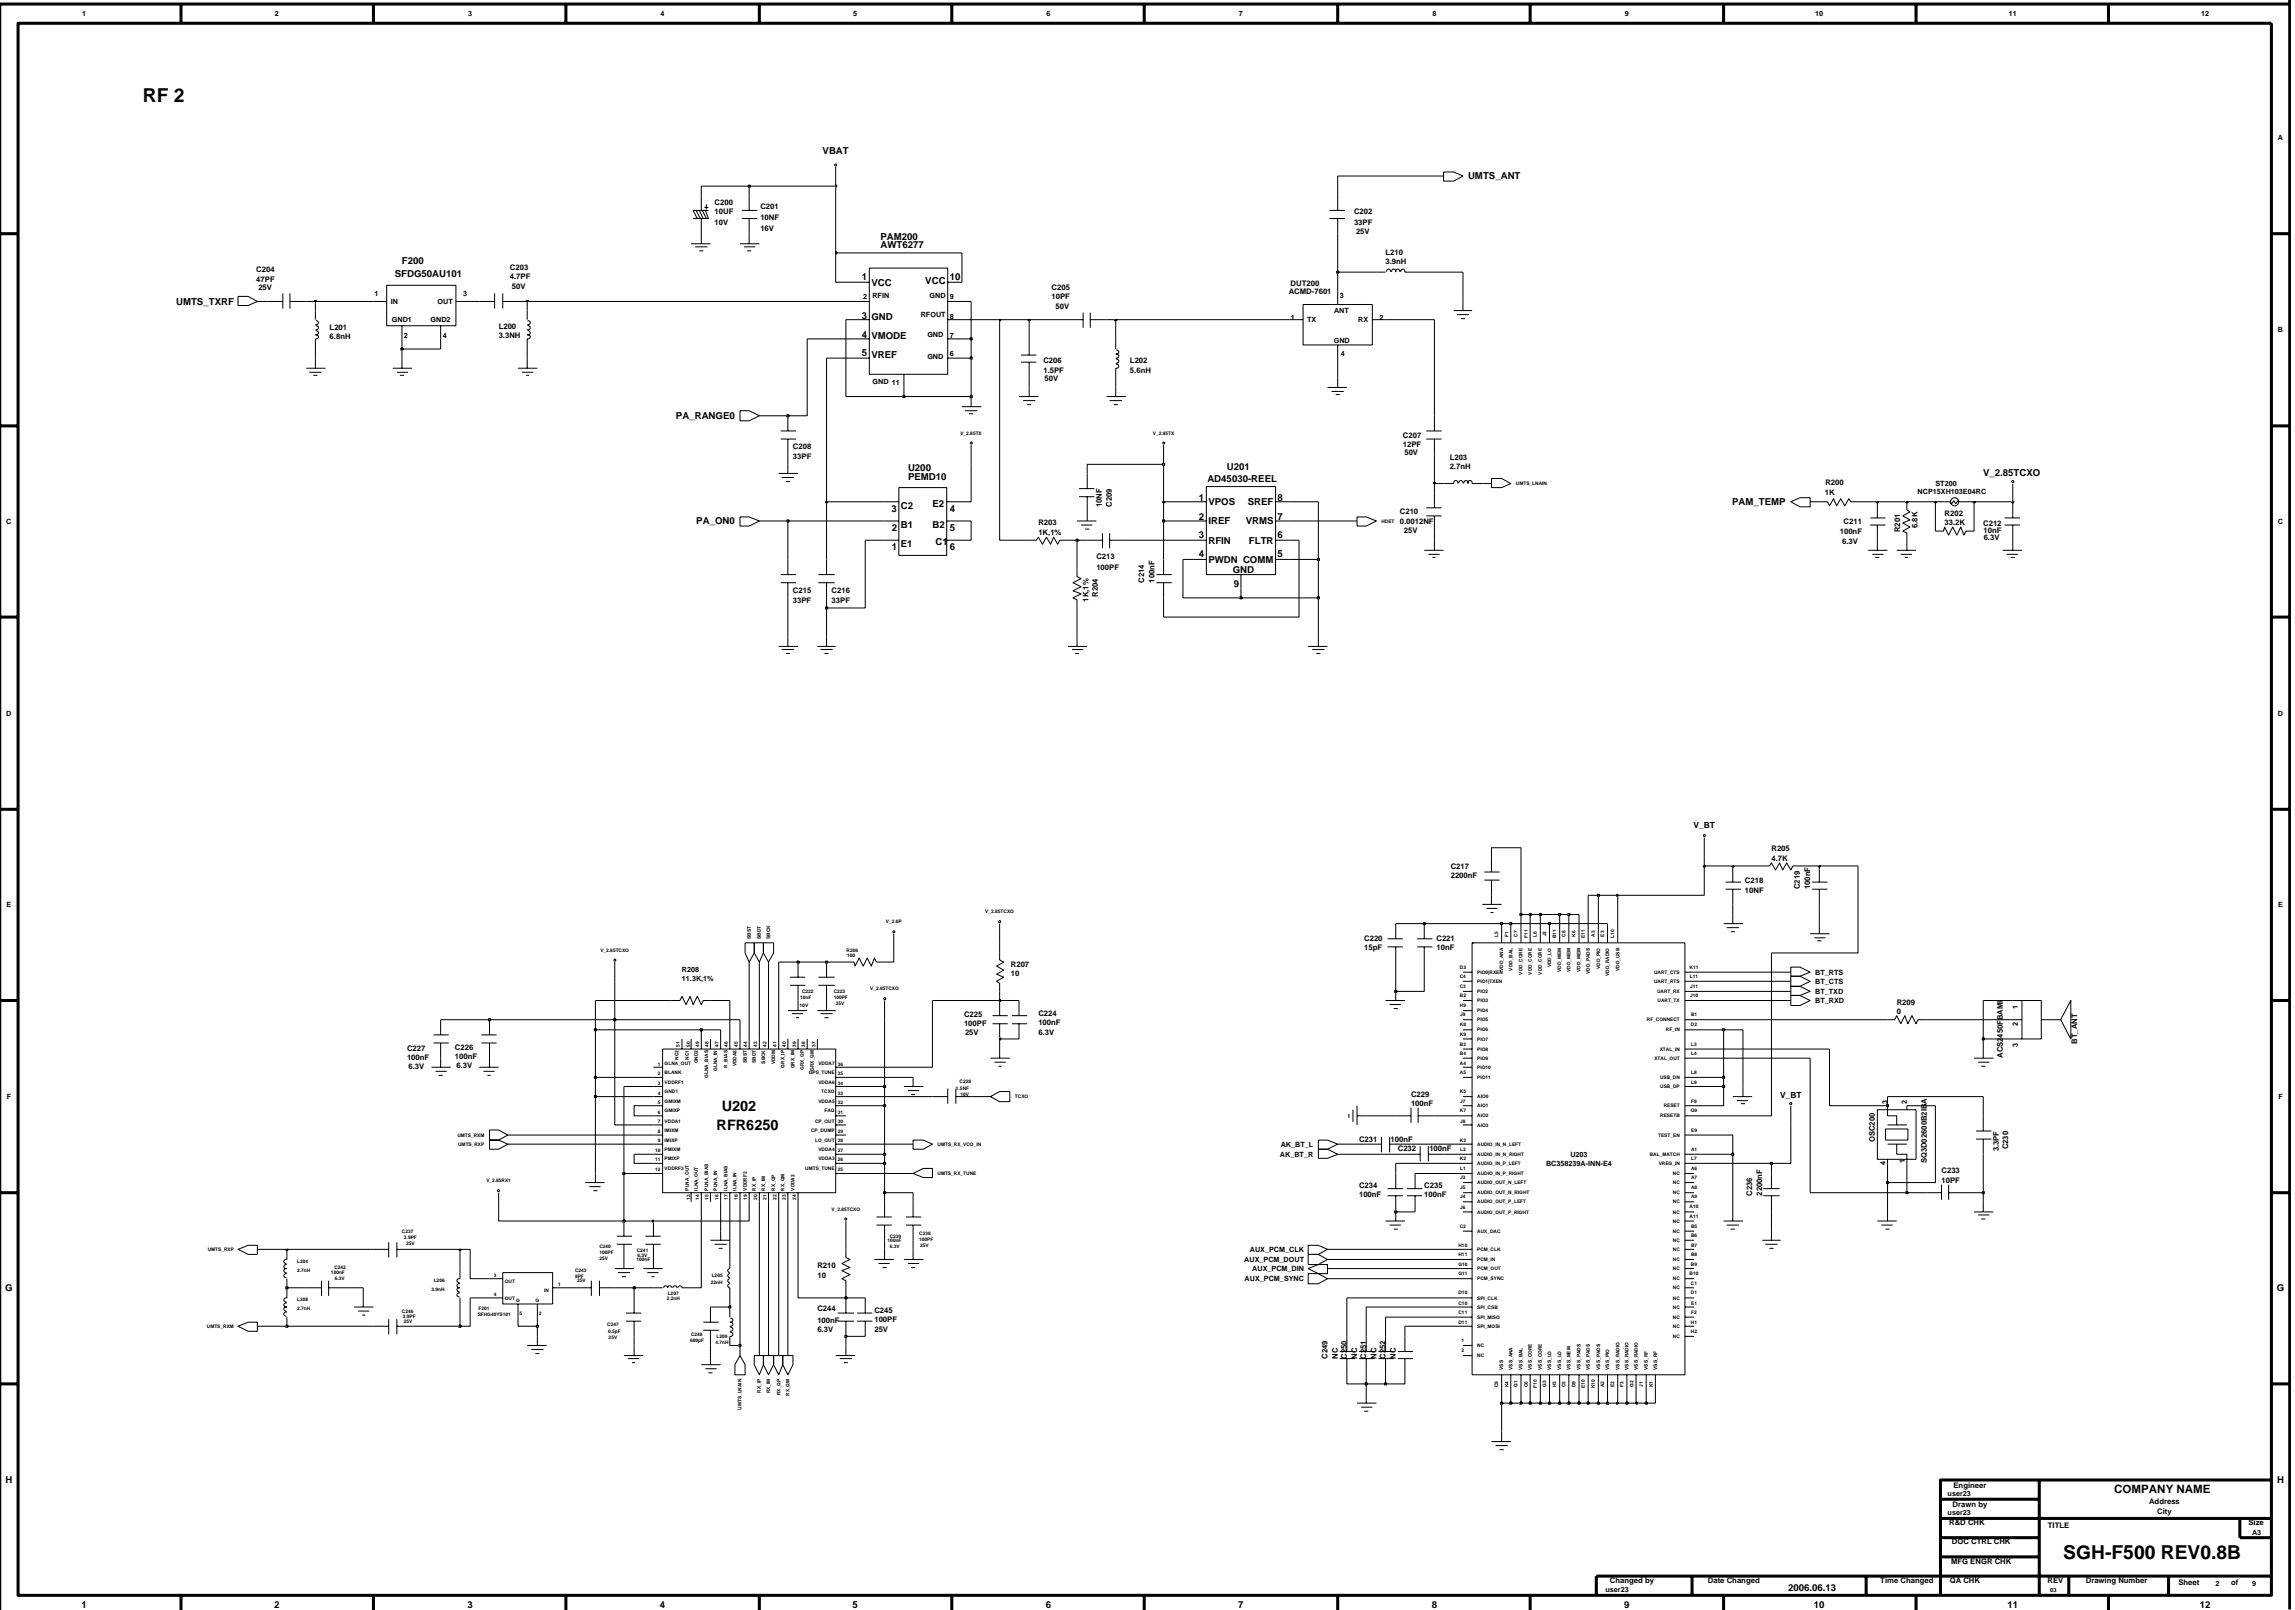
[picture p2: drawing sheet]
<svg xmlns="http://www.w3.org/2000/svg" width="192mm" height="135mm" viewBox="0 0 192 135" stroke-linecap="round" stroke-linejoin="round" font-family="sans-serif">
<defs><g id="words">
<g font-size="1.6">
<text x="11.9" y="8.5">RF 2</text>
<text x="172.5" y="130.3">SGH-F500 REV0.8B</text>
</g>
<g font-size="1.2">
<text x="59.9" y="94.4">RFR6250</text>
<text x="60.3" y="92.8">U202</text>
</g>
<text font-size="1" x="176.8" y="124.8">COMPANY NAME</text>
<g font-size=".8">
<text x="68.8" y="12.9">VBAT</text>
<text x="122.7" y="15">UMTS_ANT</text>
<text x="33" y="23.1">SFDG50AU101</text>
<text x="33.6" y="22.1">F200</text>
<text x="72.1" y="23.4">1</text>
<text x="72.9" y="23.9">VCC</text>
<text x="73.6" y="20.1">PAM200</text>
<text x="73.6" y="20.7">AWT6277</text>
<text x="77.4" y="23.7">VCC</text>
<text x="79.4" y="23.4">10</text>
<text x="14.7" y="25.5">UMTS_TXRF</text>
<text x="72.1" y="26.6">3</text>
<text x="72.1" y="29.8">5</text>
<text x="72.1" y="28.2">4</text>
<text x="72.9" y="26.7">GND</text>
<text x="72.9" y="30">VREF</text>
<text x="72.9" y="28.4">VMODE</text>
<text x="56.5" y="35">PA_RANGE0</text>
<text x="75.9" y="39.4">U200</text>
<text x="75.9" y="40.1">PEMD10</text>
<text x="100.2" y="41.9">1</text>
<text x="101" y="40.3">AD45030-REEL</text>
<text x="102.6" y="39.3">U201</text>
<text x="106.8" y="41.9">8</text>
<text x="165.8" y="39.8">V_2.85TCXO</text>
<text x="58.2" y="43.8">PA_ON0</text>
<text x="74.5" y="42.8">3</text>
<text x="74.6" y="44.4">2</text>
<text x="74.6" y="46">1</text>
<text x="75.3" y="44.1">B1</text>
<text x="75.3" y="42.5">C2</text>
<text x="75.3" y="45.7">E1</text>
<text x="78" y="44.1">B2</text>
<text x="78" y="42.3">E2</text>
<text x="78.2" y="45.5">C1</text>
<text x="79.4" y="44.4">5</text>
<text x="79.4" y="46">6</text>
<text x="79.4" y="42.8">4</text>
<text x="100.2" y="46.6">4</text>
<text x="100.2" y="45">3</text>
<text x="100.2" y="43.5">2</text>
<text x="101" y="45.4">RFIN</text>
<text x="101" y="42.2">VPOS</text>
<text x="101" y="43.8">IREF</text>
<text x="101" y="47">PWDN COMM</text>
<text x="103.1" y="47.9">GND</text>
<text x="104.2" y="43.8">VRMS</text>
<text x="104.3" y="42.2">SREF</text>
<text x="104.4" y="45.4">FLTR</text>
<text x="106.8" y="43.5">7</text>
<text x="106.8" y="46.6">5</text>
<text x="106.8" y="45">6</text>
<text x="144.8" y="42.2">PAM_TEMP</text>
<text x="103.2" y="49">9</text>
<text x=".4" y="107.9">G</text>
<text x="190.4" y="107.9">G</text>
<text x=".5" y="124">H</text>
<text x="190.4" y="124">H</text>
<text x="6.8" y="134.4">1</text>
<text x="22.9" y="134.4">2</text>
<text x="39.1" y="134.4">3</text>
<text x="55.2" y="134.4">4</text>
<text x="71.3" y="134.4">5</text>
<text x="87.4" y="134.4">6</text>
<text x="103.5" y="134.4">7</text>
<text x="119.7" y="134.4">8</text>
<text x="135.8" y="134.4">9</text>
<text x="149.5" y="132.9">2006.06.13</text>
<text x="151.7" y="134.4">10</text>
<text x="167.8" y="134.4">11</text>
<text x="183.9" y="134.4">12</text>
</g>
<g font-size=".7">
<text x="141.6" y="69.2">V_BT</text>
<text x="148.8" y="91.7">V_BT</text>
</g>
<g font-size=".6">
<text x="6.9" y="1.3">1</text>
<text x="23" y="1.3">2</text>
<text x="39.1" y="1.3">3</text>
<text x="55.2" y="1.3">4</text>
<text x="71.3" y="1.3">5</text>
<text x="87.5" y="1.3">6</text>
<text x="103.6" y="1.3">7</text>
<text x="119.8" y="1.3">8</text>
<text x="135.9" y="1.3">9</text>
<text x="151.8" y="1.3">10</text>
<text x="168" y="1.3">11</text>
<text x="184" y="1.3">12</text>
<text x="190.5" y="11.7">A</text>
<text x="59.7" y="17.2">C200</text>
<text x="59.7" y="17.9">10UF</text>
<text x="63.6" y="17.5">C201</text>
<text x="113.2" y="17.9">C202</text>
<text x="21.4" y="23.6">47PF</text>
<text x="21.4" y="22.7">C204</text>
<text x="42.6" y="22.6">C203</text>
<text x="42.6" y="23.3">4.7PF</text>
<text x="59.7" y="18.8">10V</text>
<text x="63.6" y="18.3">10NF</text>
<text x="63.6" y="19.3">16V</text>
<text x="107.9" y="23.9">DUT200</text>
<text x="113.2" y="18.8">33PF</text>
<text x="113.4" y="19.5">25V</text>
<text x="115.8" y="22.1">3.9nH</text>
<text x="115.8" y="21.3">L210</text>
<text x="21.6" y="24.3">25V</text>
<text x="27.6" y="27.6">L201</text>
<text x="27.6" y="28.3">6.8nH</text>
<text x="31.3" y="24.8">1</text>
<text x="32.7" y="25.4">IN</text>
<text x="32.8" y="26.9">GND1</text>
<text x="33.8" y="28.2">2</text>
<text x="36" y="26.9">GND2</text>
<text x="36.6" y="25.4">OUT</text>
<text x="37" y="28.2">4</text>
<text x="38.7" y="24.8">3</text>
<text x="41.7" y="28.2">3.3NH</text>
<text x="41.7" y="27.5">L200</text>
<text x="42.8" y="24.2">50V</text>
<text x="72.2" y="25">2</text>
<text x="72.9" y="24.9">RFIN</text>
<text x="77" y="26.5">RFOUT</text>
<text x="77.5" y="30">GND</text>
<text x="77.5" y="28.2">GND</text>
<text x="77.7" y="24.9">GND</text>
<text x="79.4" y="25">9</text>
<text x="79.4" y="28.2">7</text>
<text x="79.4" y="26.6">8</text>
<text x="79.4" y="29.8">6</text>
<text x="87.9" y="25">10PF</text>
<text x="87.9" y="24.3">C205</text>
<text x="88.3" y="25.8">50V</text>
<text x="107.8" y="24.6">ACMD-7601</text>
<text x="107.9" y="26.7">1</text>
<text x="109.3" y="26.9">TX</text>
<text x="111.5" y="28.7">GND</text>
<text x="111.5" y="26.2">ANT</text>
<text x="112" y="24.9">3</text>
<text x="112.1" y="29.8">4</text>
<text x="113.6" y="26.9">RX</text>
<text x="115.3" y="26.7">2</text>
<text x="190.5" y="27.8">B</text>
<text x="73" y="32.1">GND 11</text>
<text x="87.2" y="31.2">1.5PF</text>
<text x="87.2" y="30.4">C206</text>
<text x="87.3" y="31.9">50V</text>
<text x="94.5" y="30.4">L202</text>
<text x="94.5" y="31.2">5.6nH</text>
<text x="66.3" y="38.4">33PF</text>
<text x="66.3" y="37.5">C208</text>
<text x="117.3" y="37.4">12PF</text>
<text x="117.3" y="36.6">C207</text>
<text x="117.4" y="38">50V</text>
<text x="121.2" y="38.5">L203</text>
<text x="121.2" y="39.2">2.7nH</text>
<text x="152.6" y="41.3">1K</text>
<text x="152.6" y="40.5">R200</text>
<text x="160.3" y="41.3">NCP15XH103E04RC</text>
<text x="161.8" y="40.6">ST200</text>
<text x=".5" y="43.8">C</text>
<text x="86.8" y="43.9">R203</text>
<text x="86.8" y="44.7">1K,1%</text>
<text x="91.7" y="46.8">C213</text>
<text x="91.7" y="47.6">100PF</text>
<text x="92.1" y="42.4" transform="rotate(-90 92.1 42.4)">10NF</text>
<text x="93" y="42.4" transform="rotate(-90 93 42.4)">C209</text>
<text x="117" y="43">C210</text>
<text x="117" y="43.8">0.0012NF</text>
<text x="117.4" y="44.6">25V</text>
<text x="153.8" y="44.6">100nF</text>
<text x="154" y="45.5">6.3V</text>
<text x="154.2" y="43.8">C211</text>
<text x="158.9" y="44.5" transform="rotate(-90 158.9 44.5)">R201</text>
<text x="160.3" y="44.1" transform="rotate(-90 160.3 44.1)">6.8K</text>
<text x="162.6" y="43.1">R202</text>
<text x="162.6" y="43.9">33.2K</text>
<text x="165.8" y="44">C212</text>
<text x="165.9" y="44.6">10nF</text>
<text x="165.9" y="45.1">6.3V</text>
<text x="190.5" y="43.8">C</text>
<text x="66.3" y="49.5">C215</text>
<text x="66.3" y="50.4">33PF</text>
<text x="69.5" y="50.4">33PF</text>
<text x="69.5" y="49.5">C216</text>
<text x="91" y="50.3" transform="rotate(-90 91 50.3)">1K,1%</text>
<text x="91.8" y="49.9" transform="rotate(-90 91.8 49.9)">R204</text>
<text x="95.7" y="48.7" transform="rotate(-90 95.7 48.7)">C214</text>
<text x="96.5" y="48.7" transform="rotate(-90 96.5 48.7)">100nF</text>
<text x=".5" y="59.8">D</text>
<text x="190.5" y="59.8">D</text>
<text x="148.1" y="71.1">R205</text>
<text x="148.1" y="72">4.7K</text>
<text x=".5" y="75.8">E</text>
<text x="121.3" y="73.4">2200nF</text>
<text x="121.3" y="72.6">C217</text>
<text x="145.9" y="74.7">10NF</text>
<text x="145.9" y="73.8">C218</text>
<text x="150.5" y="74.3" transform="rotate(-90 150.5 74.3)">C219</text>
<text x="151.4" y="74.3" transform="rotate(-90 151.4 74.3)">100nF</text>
<text x="190.5" y="75.8">E</text>
<text x="57" y="81.3">R208</text>
<text x="57" y="82">11.3K,1%</text>
<text x="84.5" y="81.6">10</text>
<text x="84.5" y="80.8">R207</text>
<text x="114.1" y="79.4">15pF</text>
<text x="114.1" y="78.6">C220</text>
<text x="120.1" y="78.6">C221</text>
<text x="120.1" y="79.4">10nF</text>
<text x="151.8" y="81.5">BT_RTS</text>
<text x="151.8" y="83.8">BT_RXD</text>
<text x="151.8" y="83.1">BT_TXD</text>
<text x="151.8" y="82.2">BT_CTS</text>
<text x="158.6" y="84">R209</text>
<text x="34" y="88.6">100nF</text>
<text x="34" y="87.8">C227</text>
<text x="34.2" y="89.3">6.3V</text>
<text x="38" y="88.5">100nF</text>
<text x="38" y="87.8">C226</text>
<text x="38.2" y="89.2">6.3V</text>
<text x="80.6" y="85">C225</text>
<text x="80.6" y="85.7">100PF</text>
<text x="80.7" y="86.5">25V</text>
<text x="86.8" y="84.9">C224</text>
<text x="86.8" y="85.7">100nF</text>
<text x="86.8" y="86.5">6.3V</text>
<text x="158.6" y="84.7">0</text>
<text x="167.5" y="88.4" transform="rotate(-90 167.5 88.4)">ACS2450FBAMI</text>
<text x="168.7" y="87.5" transform="rotate(-90 168.7 87.5)">3</text>
<text x="168.7" y="85.7" transform="rotate(-90 168.7 85.7)">2</text>
<text x="168.7" y="84.3" transform="rotate(-90 168.7 84.3)">1</text>
<text x="173.7" y="87.2" transform="rotate(-90 173.7 87.2)">BT_ANT</text>
<text x=".6" y="91.9">F</text>
<text x="107.1" y="95.8">AK_BT_L</text>
<text x="113.6" y="95.5">C231</text>
<text x="116.3" y="95.5">100nF</text>
<text x="118" y="91.7">C229</text>
<text x="118" y="92.4">100nF</text>
<text x="156.8" y="95.5" transform="rotate(-90 156.8 95.5)">OSC200</text>
<text x="157.8" y="92.2" transform="rotate(-90 157.8 92.2)">3</text>
<text x="159.4" y="92.2" transform="rotate(-90 159.4 92.2)">2</text>
<text x="190.5" y="91.9">F</text>
<text x="107" y="96.7">AK_BT_R</text>
<text x="113.6" y="99.3">C234</text>
<text x="113.6" y="100">100nF</text>
<text x="116.9" y="96.2">C232</text>
<text x="119.1" y="100">100nF</text>
<text x="119.1" y="99.3">C235</text>
<text x="119.5" y="96.2">100nF</text>
<text x="129.3" y="97.4">BC358239A-INN-E4</text>
<text x="131.3" y="96.7">U203</text>
<text x="146.5" y="99.9" transform="rotate(-90 146.5 99.9)">C236</text>
<text x="147.3" y="99.9" transform="rotate(-90 147.3 99.9)">2200nF</text>
<text x="157.7" y="97.4" transform="rotate(-90 157.7 97.4)">4</text>
<text x="159.3" y="97.2" transform="rotate(-90 159.3 97.2)">1</text>
<text x="161.1" y="97.2" transform="rotate(-90 161.1 97.2)">SQ3D02600B2IBA</text>
<text x="162.3" y="98.1">C233</text>
<text x="162.3" y="98.8">10PF</text>
<text x="167.1" y="96.2" transform="rotate(-90 167.1 96.2)">3.3PF</text>
<text x="167.9" y="96.1" transform="rotate(-90 167.9 96.1)">C230</text>
<text x="68.3" y="105.9">R210</text>
<text x="68.3" y="106.8">10</text>
<text x="104" y="105.5">AUX_PCM_DOUT</text>
<text x="104.1" y="107.1">AUX_PCM_SYNC</text>
<text x="104.5" y="104.6">AUX_PCM_CLK</text>
<text x="104.7" y="106.2">AUX_PCM_DIN</text>
<text x="68.3" y="111.3">6.3V</text>
<text x="68.3" y="110.5">100nF</text>
<text x="68.3" y="109.6">C244</text>
<text x="73.1" y="111.4">25V</text>
<text x="73.1" y="110.5">100PF</text>
<text x="73.1" y="109.7">C245</text>
<text x="111" y="113.6" transform="rotate(-90 111 113.6)">C249</text>
<text x="111.8" y="113.6" transform="rotate(-90 111.8 113.6)">NC</text>
<text x="112.6" y="113.5" transform="rotate(-90 112.6 113.5)">C250</text>
<text x="113.5" y="113.5" transform="rotate(-90 113.5 113.5)">NC</text>
<text x="114.2" y="113.5" transform="rotate(-90 114.2 113.5)">C251</text>
<text x="115.1" y="113.5" transform="rotate(-90 115.1 113.5)">NC</text>
<text x="115.8" y="113.5" transform="rotate(-90 115.8 113.5)">C252</text>
<text x="116.7" y="113.5" transform="rotate(-90 116.7 113.5)">NC</text>
<text x="162.8" y="125">user23</text>
<text x="163.3" y="125.9">Drawn by</text>
<text x="163.3" y="124.3">Engineer</text>
<text x="179.7" y="125.7">Address</text>
<text x="162.8" y="126.7">user23</text>
<text x="163" y="127.5">R&amp;D CHK</text>
<text x="163.1" y="130.7">MFG ENGR CHK</text>
<text x="163.2" y="129.1">DOC CTRL CHK</text>
<text x="171.2" y="127.7">TITLE</text>
<text x="180.4" y="126.5">City</text>
<text x="188" y="127.5">Size</text>
<text x="188.3" y="128.3">A3</text>
<text x="134.2" y="133.1">user23</text>
<text x="134.6" y="132.3">Changed by</text>
<text x="142.8" y="132.3">Date Changed</text>
<text x="157.2" y="132.3">Time Changed</text>
<text x="163" y="132.3">QA CHK</text>
<text x="171.2" y="132.3">REV</text>
<text x="174.4" y="132.3">Drawing Number</text>
<text x="182.1" y="132.5">Sheet</text>
<text x="185.2" y="132.5">2</text>
<text x="186.5" y="132.5">of</text>
<text x="188.3" y="132.5">9</text>
</g>
<text font-size=".5" x="171.4" y="133.1">03</text>
<g font-size=".4">
<text x="80.3" y="36.3">V_2.85TX</text>
<text x="96.4" y="36.3">V_2.85TX</text>
<text x="126.7" y="40.5">UMTS_LNAIN</text>
<text x="115.5" y="43.7">HDET</text>
<text x="74.1" y="77.2">V_2.6P</text>
<text x="82.4" y="76.3">V_2.85TCXO</text>
<text x="50.2" y="79.5">V_2.85TCXO</text>
<text x="62.8" y="78.5" transform="rotate(-90 62.8 78.5)">SBST</text>
<text x="63.6" y="78.5" transform="rotate(-90 63.6 78.5)">SBDT</text>
<text x="64.4" y="78.5" transform="rotate(-90 64.4 78.5)">SBCK</text>
<text x="66.9" y="83.5">10nF</text>
<text x="67.1" y="83">C222</text>
<text x="69.7" y="83">C223</text>
<text x="69.7" y="83.5">100PF</text>
<text x="69.9" y="84">25V</text>
<text x="70.8" y="79.6">R206</text>
<text x="70.8" y="80">100</text>
<text x="72.8" y="82.7">V_2.85TCXO</text>
<text x="122.1" y="82.6">C3</text>
<text x="122.1" y="81.7">C4</text>
<text x="122.1" y="81">D3</text>
<text x="122.1" y="83.3">B2</text>
<text x="123.5" y="83">PIO2</text>
<text x="123.5" y="82.1">PIO1|TXEN</text>
<text x="123.5" y="81.4">PIO0|RXEN</text>
<text x="123.5" y="83.8">PIO3</text>
<text x="125.3" y="78.3" transform="rotate(-90 125.3 78.3)">L5</text>
<text x="125.7" y="81.2" transform="rotate(-90 125.7 81.2)">VDD_ANA</text>
<text x="126.1" y="78.3" transform="rotate(-90 126.1 78.3)">F1</text>
<text x="126.5" y="81.1" transform="rotate(-90 126.5 81.1)">VDD_BAL</text>
<text x="126.9" y="78.3" transform="rotate(-90 126.9 78.3)">C7</text>
<text x="127.3" y="81.4" transform="rotate(-90 127.3 81.4)">VDD_CORE</text>
<text x="127.7" y="78.4" transform="rotate(-90 127.7 78.4)">F11</text>
<text x="128.1" y="81.4" transform="rotate(-90 128.1 81.4)">VDD_CORE</text>
<text x="128.5" y="78.3" transform="rotate(-90 128.5 78.3)">L6</text>
<text x="128.9" y="81.4" transform="rotate(-90 128.9 81.4)">VDD_CORE</text>
<text x="129.3" y="78.3" transform="rotate(-90 129.3 78.3)">J2</text>
<text x="129.7" y="80.8" transform="rotate(-90 129.7 80.8)">VDD_LO</text>
<text x="130.1" y="78.4" transform="rotate(-90 130.1 78.4)">B11</text>
<text x="130.5" y="81.2" transform="rotate(-90 130.5 81.2)">VDD_MEM</text>
<text x="130.9" y="78.3" transform="rotate(-90 130.9 78.3)">C8</text>
<text x="131.3" y="81.2" transform="rotate(-90 131.3 81.2)">VDD_MEM</text>
<text x="131.7" y="78.3" transform="rotate(-90 131.7 78.3)">K6</text>
<text x="132.2" y="81.2" transform="rotate(-90 132.2 81.2)">VDD_MEM</text>
<text x="132.5" y="78.4" transform="rotate(-90 132.5 78.4)">E11</text>
<text x="132.9" y="81.4" transform="rotate(-90 132.9 81.4)">VDD_PADS</text>
<text x="133.4" y="78.3" transform="rotate(-90 133.4 78.3)">A3</text>
<text x="133.8" y="81" transform="rotate(-90 133.8 81)">VDD_PIO</text>
<text x="134.1" y="78.3" transform="rotate(-90 134.1 78.3)">E3</text>
<text x="134.5" y="81.6" transform="rotate(-90 134.5 81.6)">VDD_RADIO</text>
<text x="135" y="78.4" transform="rotate(-90 135 78.4)">L10</text>
<text x="135.4" y="81.1" transform="rotate(-90 135.4 81.1)">VDD_USB</text>
<text x="138.3" y="82.1">UART_RTS</text>
<text x="138.3" y="81.4">UART_CTS</text>
<text x="138.6" y="83">UART_RX</text>
<text x="138.6" y="83.8">UART_TX</text>
<text x="141.3" y="81">K11</text>
<text x="141.3" y="81.7">L11</text>
<text x="141.3" y="83.3">J10</text>
<text x="141.3" y="82.6">J11</text>
<text x="55" y="89.1">1</text>
<text x="55" y="89.9">2</text>
<text x="55.6" y="89">GLNA_OUT</text>
<text x="55.6" y="89.8">BLANK</text>
<text x="56.7" y="88.6" transform="rotate(-90 56.7 88.6)">NC2</text>
<text x="56.8" y="87.5" transform="rotate(-90 56.8 87.5)">51</text>
<text x="57.6" y="88.6" transform="rotate(-90 57.6 88.6)">NC1</text>
<text x="57.7" y="87.5" transform="rotate(-90 57.7 87.5)">50</text>
<text x="58.3" y="88.9" transform="rotate(-90 58.3 88.9)">GND2</text>
<text x="58.5" y="87.5" transform="rotate(-90 58.5 87.5)">49</text>
<text x="59.2" y="87.5" transform="rotate(-90 59.2 87.5)">48</text>
<text x="60" y="89.5" transform="rotate(-90 60 89.5)">GLNA_IN</text>
<text x="60.1" y="87.5" transform="rotate(-90 60.1 87.5)">47</text>
<text x="60.8" y="89.2" transform="rotate(-90 60.8 89.2)">R_BIAS</text>
<text x="60.9" y="87.5" transform="rotate(-90 60.9 87.5)">46</text>
<text x="61.6" y="89.1" transform="rotate(-90 61.6 89.1)">VDDA8</text>
<text x="61.7" y="87.5" transform="rotate(-90 61.7 87.5)">45</text>
<text x="62.4" y="88.8" transform="rotate(-90 62.4 88.8)">SBST</text>
<text x="62.5" y="87.5" transform="rotate(-90 62.5 87.5)">44</text>
<text x="63.2" y="88.9" transform="rotate(-90 63.2 88.9)">SBDT</text>
<text x="63.3" y="87.5" transform="rotate(-90 63.3 87.5)">43</text>
<text x="64" y="88.9" transform="rotate(-90 64 88.9)">SBCK</text>
<text x="64.1" y="87.5" transform="rotate(-90 64.1 87.5)">42</text>
<text x="64.8" y="88.9" transform="rotate(-90 64.8 88.9)">VDDM</text>
<text x="64.9" y="87.5" transform="rotate(-90 64.9 87.5)">41</text>
<text x="65.6" y="89.2" transform="rotate(-90 65.6 89.2)">GRX_IP</text>
<text x="65.7" y="87.5" transform="rotate(-90 65.7 87.5)">40</text>
<text x="66.4" y="89.3" transform="rotate(-90 66.4 89.3)">GRX_IM</text>
<text x="66.6" y="87.5" transform="rotate(-90 66.6 87.5)">39</text>
<text x="66.9" y="84.1">10V</text>
<text x="67.2" y="89.4" transform="rotate(-90 67.2 89.4)">GRX_QP</text>
<text x="67.3" y="87.5" transform="rotate(-90 67.3 87.5)">38</text>
<text x="67.6" y="89.8">GPS_TUNE</text>
<text x="68.1" y="89.5" transform="rotate(-90 68.1 89.5)">GRX_QM</text>
<text x="68.2" y="87.5" transform="rotate(-90 68.2 87.5)">37</text>
<text x="68.4" y="89">VDDA7</text>
<text x="70" y="89.1">36</text>
<text x="70" y="89.9">35</text>
<text x="122.1" y="85.8">K8</text>
<text x="122.1" y="86.5">K9</text>
<text x="122.1" y="84.2">H9</text>
<text x="122.1" y="87.4">B3</text>
<text x="122.1" y="88.2">B4</text>
<text x="122.1" y="89">A4</text>
<text x="122.1" y="89.8">A5</text>
<text x="122.1" y="84.9">J9</text>
<text x="123.5" y="86.2">PIO6</text>
<text x="123.5" y="87">PIO7</text>
<text x="123.5" y="85.4">PIO5</text>
<text x="123.5" y="84.6">PIO4</text>
<text x="123.5" y="87.8">PIO8</text>
<text x="123.5" y="88.6">PIO9</text>
<text x="123.5" y="89.3">PIO10</text>
<text x="137.7" y="85.4">RF_CONNECT</text>
<text x="138.3" y="88.6">XTAL_OUT</text>
<text x="138.8" y="87.8">XTAL_IN</text>
<text x="139.3" y="86.2">RF_IN</text>
<text x="141.4" y="85.8">D2</text>
<text x="141.4" y="84.9">B1</text>
<text x="141.4" y="87.4">L3</text>
<text x="141.4" y="88.2">L4</text>
<text x="141.4" y="89.8">L8</text>
<text x="38.2" y="95">UMTS_RXM</text>
<text x="38.3" y="95.8">UMTS_RXP</text>
<text x="55" y="93.8">7</text>
<text x="55" y="94.7">8</text>
<text x="55" y="95.5">9</text>
<text x="55" y="92.2">5</text>
<text x="55" y="93.1">6</text>
<text x="55" y="91.5">4</text>
<text x="55" y="90.7">3</text>
<text x="55.6" y="93.8">VDDA1</text>
<text x="55.6" y="94.6">IMIXM</text>
<text x="55.6" y="95.4">IMIXP</text>
<text x="55.6" y="92.2">GMIXM</text>
<text x="55.6" y="93">GMIXP</text>
<text x="55.6" y="91.4">GND1</text>
<text x="55.6" y="90.6">VDDRF1</text>
<text x="59.2" y="90.1" transform="rotate(-90 59.2 90.1)">GLNA_BIAS</text>
<text x="67.8" y="94.6">CP_DUMP</text>
<text x="68.2" y="93.8">CP_OUT</text>
<text x="68.2" y="95.4">LO_OUT</text>
<text x="68.4" y="92.2">VDDA5</text>
<text x="68.4" y="90.6">VDDA6</text>
<text x="68.7" y="91.4">TCXO</text>
<text x="68.9" y="93">FAQ</text>
<text x="70" y="92.2">32</text>
<text x="70" y="90.7">34</text>
<text x="70" y="91.5">33</text>
<text x="70" y="93.8">30</text>
<text x="70" y="93.1">31</text>
<text x="70" y="95.5">28</text>
<text x="70" y="94.7">29</text>
<text x="78.4" y="95.8">UMTS_RX_VCO_IN</text>
<text x="79.9" y="91.1">1.5NF</text>
<text x="80.2" y="90.6">C228</text>
<text x="80.3" y="91.6">10V</text>
<text x="84.9" y="91.8">TCXO</text>
<text x="122.1" y="95.4">K3</text>
<text x="122.1" y="91.4">K5</text>
<text x="122.1" y="93">K7</text>
<text x="122.1" y="92.2">J7</text>
<text x="122.1" y="93.8">J8</text>
<text x="123.5" y="95.8">AUDIO_IN_N_LEFT</text>
<text x="123.5" y="91.8">AIO0</text>
<text x="123.5" y="93.4">AIO2</text>
<text x="123.5" y="92.5">AIO1</text>
<text x="123.5" y="94.2">AIO3</text>
<text x="123.5" y="90.2">PIO11</text>
<text x="138.6" y="95">TEST_EN</text>
<text x="138.8" y="90.2">USB_DN</text>
<text x="138.8" y="93.4">RESETB</text>
<text x="138.8" y="90.9">USB_DP</text>
<text x="139.1" y="92.5">RESET</text>
<text x="141.4" y="93">G9</text>
<text x="141.4" y="94.6">E9</text>
<text x="141.4" y="92.2">F9</text>
<text x="141.4" y="90.6">L9</text>
<text x="40.7" y="98.8">V_2.85RX1</text>
<text x="54.8" y="96.3">10</text>
<text x="54.8" y="97.1">11</text>
<text x="54.8" y="97.9">12</text>
<text x="55.6" y="96.2">PMIXM</text>
<text x="55.6" y="96.9">PMIXP</text>
<text x="55.6" y="97.8">VDDRF3</text>
<text x="57.6" y="99.5" transform="rotate(-90 57.6 99.5)">PLNA_OUT</text>
<text x="57.7" y="100.3" transform="rotate(-90 57.7 100.3)">13</text>
<text x="58.3" y="99.5" transform="rotate(-90 58.3 99.5)">ILNA_OUT</text>
<text x="58.5" y="100.3" transform="rotate(-90 58.5 100.3)">14</text>
<text x="59.2" y="99.5" transform="rotate(-90 59.2 99.5)">PLNA_BIAS</text>
<text x="59.2" y="100.3" transform="rotate(-90 59.2 100.3)">15</text>
<text x="60" y="99.5" transform="rotate(-90 60 99.5)">PLNA_IN</text>
<text x="60.1" y="100.3" transform="rotate(-90 60.1 100.3)">16</text>
<text x="60.8" y="99.5" transform="rotate(-90 60.8 99.5)">ILNA_BIAS</text>
<text x="60.9" y="100.3" transform="rotate(-90 60.9 100.3)">17</text>
<text x="61.6" y="99.5" transform="rotate(-90 61.6 99.5)">ILNA_IN</text>
<text x="61.7" y="100.3" transform="rotate(-90 61.7 100.3)">18</text>
<text x="62.4" y="99.5" transform="rotate(-90 62.4 99.5)">VDDRF2</text>
<text x="62.5" y="100.3" transform="rotate(-90 62.5 100.3)">19</text>
<text x="63.2" y="99.5" transform="rotate(-90 63.2 99.5)">RX_IP</text>
<text x="63.3" y="100.3" transform="rotate(-90 63.3 100.3)">20</text>
<text x="64" y="99.5" transform="rotate(-90 64 99.5)">RX_IM</text>
<text x="64.1" y="100.3" transform="rotate(-90 64.1 100.3)">21</text>
<text x="64.8" y="99.5" transform="rotate(-90 64.8 99.5)">RX_QP</text>
<text x="64.9" y="100.3" transform="rotate(-90 64.9 100.3)">22</text>
<text x="65.6" y="99.5" transform="rotate(-90 65.6 99.5)">RX_QM</text>
<text x="65.7" y="100.3" transform="rotate(-90 65.7 100.3)">23</text>
<text x="66.4" y="99.5" transform="rotate(-90 66.4 99.5)">VDDA2</text>
<text x="66.6" y="100.3" transform="rotate(-90 66.6 100.3)">24</text>
<text x="67.3" y="97.8">UMTS_TUNE</text>
<text x="68.4" y="96.2">VDDA4</text>
<text x="68.4" y="96.9">VDDA3</text>
<text x="69.5" y="101.2">V_2.85TCXO</text>
<text x="70" y="96.3">27</text>
<text x="70" y="97.9">25</text>
<text x="70" y="97.1">26</text>
<text x="78.4" y="98.2">UMTS_RX_TUNE</text>
<text x="122.1" y="96.9">K2</text>
<text x="122.1" y="96.2">L2</text>
<text x="122.1" y="97.8">L1</text>
<text x="122.1" y="99.4">J5</text>
<text x="122.1" y="101">J6</text>
<text x="122.1" y="98.6">J3</text>
<text x="122.1" y="100.2">J4</text>
<text x="123.5" y="96.6">AUDIO_IN_N_RIGHT</text>
<text x="123.5" y="97.4">AUDIO_IN_P_LEFT</text>
<text x="123.5" y="99.8">AUDIO_OUT_N_RIGHT</text>
<text x="123.5" y="101.4">AUDIO_OUT_P_RIGHT</text>
<text x="123.5" y="99">AUDIO_OUT_N_LEFT</text>
<text x="123.5" y="100.6">AUDIO_OUT_P_LEFT</text>
<text x="123.5" y="98.2">AUDIO_IN_P_RIGHT</text>
<text x="137.9" y="96.6">BAL_MATCH</text>
<text x="138.7" y="97.4">VREG_IN</text>
<text x="139.9" y="98.2">NC</text>
<text x="139.9" y="99">NC</text>
<text x="139.9" y="99.8">NC</text>
<text x="139.9" y="100.6">NC</text>
<text x="139.9" y="101.4">NC</text>
<text x="141.3" y="101">A10</text>
<text x="141.3" y="101.8">A11</text>
<text x="141.4" y="97.8">A6</text>
<text x="141.4" y="98.6">A7</text>
<text x="141.4" y="99.4">A8</text>
<text x="141.4" y="100.2">A9</text>
<text x="141.4" y="96.2">A1</text>
<text x="141.4" y="96.9">L7</text>
<text x="17.4" y="104.6">UMTS_RXP</text>
<text x="24.8" y="106.3">2.7nH</text>
<text x="24.9" y="105.5">L204</text>
<text x="27.7" y="106.5">100nF</text>
<text x="28" y="106">C242</text>
<text x="28" y="107">6.3V</text>
<text x="33.6" y="103.1">C237</text>
<text x="33.8" y="103.6">3.9PF</text>
<text x="33.9" y="104.1">25V</text>
<text x="36.1" y="107.9">3.9nH</text>
<text x="36.3" y="107.1">L206</text>
<text x="41.3" y="106.7">3</text>
<text x="42.2" y="107.2">OUT</text>
<text x="45.5" y="108">IN</text>
<text x="46.7" y="107.5">1</text>
<text x="48.1" y="106.3">C243</text>
<text x="48.1" y="106.8">8PF</text>
<text x="48.3" y="107.1">25V</text>
<text x="50.1" y="105.3">25V</text>
<text x="50.1" y="104.8">100PF</text>
<text x="50.1" y="104.3">C240</text>
<text x="53.2" y="105.4">100nF</text>
<text x="53.2" y="104.7">C241</text>
<text x="53.3" y="105.1">6.3V</text>
<text x="59.4" y="107.3">22nH</text>
<text x="59.5" y="106.7">L205</text>
<text x="74.2" y="103.8">100nF</text>
<text x="74.4" y="103.5">C239</text>
<text x="74.4" y="104.3">6.3V</text>
<text x="76.9" y="103.7">100PF</text>
<text x="76.9" y="103.2">C238</text>
<text x="76.9" y="104.2">25V</text>
<text x="121.9" y="106.6">G11</text>
<text x="121.9" y="105.8">G10</text>
<text x="121.9" y="104.2">H10</text>
<text x="121.9" y="105">H11</text>
<text x="122.1" y="102.6">C2</text>
<text x="123.5" y="103">AUX_DAC</text>
<text x="123.5" y="104.6">PCM_CLK</text>
<text x="123.5" y="105.4">PCM_IN</text>
<text x="123.5" y="107">PCM_SYNC</text>
<text x="123.5" y="106.2">PCM_OUT</text>
<text x="139.9" y="106.2">NC</text>
<text x="139.9" y="107.8">NC</text>
<text x="139.9" y="103">NC</text>
<text x="139.9" y="103.8">NC</text>
<text x="139.9" y="104.6">NC</text>
<text x="139.9" y="105.4">NC</text>
<text x="139.9" y="107">NC</text>
<text x="139.9" y="102.2">NC</text>
<text x="141.3" y="106.6">B10</text>
<text x="141.4" y="105.8">B9</text>
<text x="141.4" y="107.4">C1</text>
<text x="141.4" y="102.6">B5</text>
<text x="141.4" y="103.4">B6</text>
<text x="141.4" y="104.2">B7</text>
<text x="141.4" y="105">B8</text>
<text x="17.3" y="111">UMTS_RXM</text>
<text x="24.8" y="109.5">2.7nH</text>
<text x="24.9" y="108.8">L208</text>
<text x="33.6" y="109.7">C246</text>
<text x="33.7" y="110.2">3.9PF</text>
<text x="33.8" y="110.6">25V</text>
<text x="39.9" y="110">SFHG40YS101</text>
<text x="40" y="109.5">F201</text>
<text x="41.3" y="108.3">4</text>
<text x="42.2" y="108.6">OUT</text>
<text x="43.2" y="108.8">G</text>
<text x="43.4" y="109.9">5</text>
<text x="44.8" y="108.8">G</text>
<text x="45" y="109.9">2</text>
<text x="50.8" y="110.9">C247</text>
<text x="50.9" y="111.4">0.5pF</text>
<text x="50.9" y="111.9">25V</text>
<text x="55.7" y="108.6">2.2nH</text>
<text x="55.8" y="108.2">L207</text>
<text x="57.7" y="112.2">680pF</text>
<text x="57.8" y="111.7">C248</text>
<text x="59.8" y="112.4">4.7nH</text>
<text x="59.9" y="111.9">L209</text>
<text x="121.9" y="108.2">D10</text>
<text x="121.9" y="110.6">D11</text>
<text x="121.9" y="109">C10</text>
<text x="121.9" y="109.8">C11</text>
<text x="122.2" y="112.2">1</text>
<text x="122.2" y="113">2</text>
<text x="123.5" y="108.6">SPI_CLK</text>
<text x="123.5" y="111">SPI_MOSI</text>
<text x="123.5" y="109.4">SPI_CSB</text>
<text x="123.5" y="110.2">SPI_MISO</text>
<text x="123.5" y="112.6">NC</text>
<text x="123.5" y="113.4">NC</text>
<text x="139.9" y="110.2">NC</text>
<text x="139.9" y="109.4">NC</text>
<text x="139.9" y="108.6">NC</text>
<text x="139.9" y="111">NC</text>
<text x="139.9" y="111.8">NC</text>
<text x="141.4" y="108.2">D1</text>
<text x="141.4" y="111.4">H2</text>
<text x="141.4" y="110.6">H1</text>
<text x="141.4" y="109">E1</text>
<text x="141.4" y="109.8">F2</text>
<text x="62" y="117.8" transform="rotate(-90 62 117.8)">UMTS_LNAIN</text>
<text x="63.6" y="116.4" transform="rotate(-90 63.6 116.4)">RX_IP</text>
<text x="64.4" y="116.5" transform="rotate(-90 64.4 116.5)">RX_IM</text>
<text x="65.2" y="116.6" transform="rotate(-90 65.2 116.6)">RX_QP</text>
<text x="66" y="116.7" transform="rotate(-90 66 116.7)">RX_QM</text>
<text x="125.3" y="115.9" transform="rotate(-90 125.3 115.9)">C9</text>
<text x="125.7" y="114.5" transform="rotate(-90 125.7 114.5)">VSS</text>
<text x="126.1" y="115.9" transform="rotate(-90 126.1 115.9)">K4</text>
<text x="126.5" y="114.5" transform="rotate(-90 126.5 114.5)">VSS_ANA</text>
<text x="126.9" y="115.9" transform="rotate(-90 126.9 115.9)">G1</text>
<text x="127.3" y="114.5" transform="rotate(-90 127.3 114.5)">VSS_BAL</text>
<text x="127.7" y="115.9" transform="rotate(-90 127.7 115.9)">C6</text>
<text x="128.1" y="114.5" transform="rotate(-90 128.1 114.5)">VSS_CORE</text>
<text x="128.5" y="116" transform="rotate(-90 128.5 116)">F10</text>
<text x="128.9" y="114.5" transform="rotate(-90 128.9 114.5)">VSS_CORE</text>
<text x="129.3" y="115.9" transform="rotate(-90 129.3 115.9)">G3</text>
<text x="129.7" y="114.5" transform="rotate(-90 129.7 114.5)">VSS_LO</text>
<text x="130.1" y="115.9" transform="rotate(-90 130.1 115.9)">H3</text>
<text x="130.5" y="114.5" transform="rotate(-90 130.5 114.5)">VSS_LO</text>
<text x="130.9" y="115.9" transform="rotate(-90 130.9 115.9)">C5</text>
<text x="131.3" y="114.5" transform="rotate(-90 131.3 114.5)">VSS_MEM</text>
<text x="131.7" y="115.9" transform="rotate(-90 131.7 115.9)">D9</text>
<text x="132.2" y="114.5" transform="rotate(-90 132.2 114.5)">VSS_PADS</text>
<text x="132.5" y="116" transform="rotate(-90 132.5 116)">E10</text>
<text x="132.9" y="114.5" transform="rotate(-90 132.9 114.5)">VSS_PADS</text>
<text x="133.4" y="116" transform="rotate(-90 133.4 116)">K10</text>
<text x="133.8" y="114.5" transform="rotate(-90 133.8 114.5)">VSS_PADS</text>
<text x="134.1" y="115.9" transform="rotate(-90 134.1 115.9)">A2</text>
<text x="134.5" y="114.5" transform="rotate(-90 134.5 114.5)">VSS_PIO</text>
<text x="135" y="115.9" transform="rotate(-90 135 115.9)">E2</text>
<text x="135.4" y="114.5" transform="rotate(-90 135.4 114.5)">VSS_RADIO</text>
<text x="135.7" y="115.9" transform="rotate(-90 135.7 115.9)">F3</text>
<text x="136.2" y="114.5" transform="rotate(-90 136.2 114.5)">VSS_RADIO</text>
<text x="136.6" y="115.9" transform="rotate(-90 136.6 115.9)">G2</text>
<text x="136.9" y="114.5" transform="rotate(-90 136.9 114.5)">VSS_RADIO</text>
<text x="137.4" y="115.9" transform="rotate(-90 137.4 115.9)">J1</text>
<text x="137.8" y="114.5" transform="rotate(-90 137.8 114.5)">VSS_RF</text>
<text x="138.2" y="115.9" transform="rotate(-90 138.2 115.9)">K1</text>
<text x="138.5" y="114.5" transform="rotate(-90 138.5 114.5)">VSS_RF</text>
</g>
</g></defs>
<g fill="none" stroke="#000" stroke-width=".08">
<path d="M58.2 17.6l.4 .7M58.5 17.6l.3 .7M58.6 16.3v1.3M58.6 18.3v2.1M58.7 17.6l.4 .7M58.9 17.3h.3M59 17.6l.2 .7h-1.2M59.1 17.1v.4M59.2 17.6h-1.2l.3 .7M62 17.6h1.3M62 18.3h1.3M62.6 16.3v1.3"/>
<path d="M62.6 18.3v2.1M69.9 14v1.6M111.2 17.6h1.2M111.2 18.3h1.2M111.8 16.3v1.3M111.8 18.3v1.2M120.7 14.4h.9l.7 .3-.7 .4h-.9zM19.9 24.8h.9l.7 .4-.7 .3h-.9zM22.4 25.2h1.2M23.6 24.5v1.3M24.2 25.2h1.4M24.2 24.5v1.3"/>
<path d="M25.6 30.8h1.6M25.9 31.1h1M26.2 31.4h.3M26.4 26v.7M26.4 29.9v.9M26.4 28h.2v.2v.1h-.2v.9M26.4 26.8l.2 .1v.1v.1h-.2M26.4 27.7h.2v.1v.1l-.2 .1M26.4 27.2l.2 .1v.1v.1h-.2M31.2 25.2h1.1M32.3 23.8h5.8v3.4h-5.8zM32.8 30.8h1.7"/>
<path d="M33.2 31.1h.9M33.4 31.4h.4M33.6 27.2v1.1M33.6 29.9v.9M36.8 27.2v1.1M38.1 25.2h1.2M40.1 25.2h1.3M41.4 24.5v1.3M42 25.2h1.3M42 24.5v1.3M43.3 30.8h1.6M43.7 31.1h.9"/>
<path d="M44 31.4h.2M44.1 26v.7M44.1 28.3v.9M44.1 29.9v.9M44.1 28h.2v.2v.1h-.2M44.1 26.8l.2 .1v.1v.1h-.2M44.1 27.7h.2v.1v.1l-.2 .1M44.1 27.2l.2 .1v.1v.1h-.2M57.8 20.4h1.6M58.1 20.6h1M58.5 21h.3M61.9 34.3h.7l.9 .4-.9 .5h-.7z"/>
<path d="M61.9 20.4h1.6M62.2 20.6h.9M62.5 21h.3M65.1 39.6h1.6M65.3 36.7h1.3M65.3 36h1.3M65.4 39.9h1M65.9 34.7v1.3M65.9 36.7v1.3M65.9 38.8v.8M71.5 25.2h1.2M71.5 26.7h1.2"/>
<path d="M71.5 28.3h1.2M71.5 29.9h1.2M71.5 23.6h1.2M72.7 22.4h6.5v8.9h-6.5zM75.6 31.3v1.1M79.2 25.2h1.2M79.2 26.7h1.2M79.2 28.3h1.2M79.2 29.9h1.2M79.2 23.6h1.2M80.4 34h1.7M80.7 34.3h1"/>
<path d="M81 34.6h.4M81.2 33.1v.9M81.2 37.2v1.6M85.2 33.1h1.6M85.4 29.7h1.2M85.4 30.3h1.2M85.5 33.5h1.1M85.9 33.8h.3M86.1 28.3v1.4M86.1 30.3v1.2M86.1 32.4v.7M89.3 26.7h1.3"/>
<path d="M90.6 26.1v1.3M90.9 39.6v1.2M91.2 26.7h1.3M91.2 26.1v1.3M92.5 33.1h1.6M92.8 33.5h1M93.1 33.8h.4M93.3 28.3v.9M93.3 30.8v.7M93.3 32.4v.7M93.3 29.6h.2v.2v.1h-.2M93.3 29.3h.2v.1v.1l-.2 .1"/>
<path d="M93.3 30l.2 .1v.1v.1h-.2M93.3 30.4l.2 .1v.1v.1l-.2 .1M97.3 37.2v1.6M107.8 26.7h1.2M109 25.4h5.7v3.4h-5.7zM111 32.4h1.6M111.3 32.7h1.1M111.7 33h.3M111.8 24.4v1M111.8 28.8v1.1M111.8 31.5v.9M114.7 26.7h1.1"/>
<path d="M115.1 22.7h.7M115.9 22.7l.1-.2h.1h.1l.1 .2M116.4 22.7v-.2h.1h.2v.2M116.7 22.7l.1-.2h.1h.1v.2M117.1 22.7l.1-.2h.1h.1v.2M117.5 22.7h.8M119.3 36.7h1.2M119.3 36h1.2M119.9 34.7v1.3M119.9 36.7v1.3M121.6 26h1.5M121.8 26.3h1"/>
<path d="M122.1 26.6h.4M122.3 25.2v.8M124.7 40h.9l.7 .4-.7 .4h-.9zM61.9 43.2h.7l.9 .3-.9 .5h-.7zM65.1 54h1.6M65.3 48.7h1.3M65.3 48h1.3M65.4 54.3h1M65.7 54.6h.3M65.7 40.2h.3M65.9 46.8v1.2M65.9 48.7v1.3"/>
<path d="M65.9 53.2v.8M68.3 54h1.6M68.4 48.7h1.4M68.4 48h1.4M68.6 54.3h1M68.9 54.6h.4M69.1 46.8v1.2M69.1 48.7v1.3M69.1 53.2v.8M74 45.1h1.2M74 41.9h1.2M74 43.5h1.2"/>
<path d="M75.2 40.8h4v5.6h-4zM79.2 45.1h1.2M79.2 41.9h1.2M79.2 43.5h1.2M86.1 45.1h.5l.2-.2 .4 .6 .3-.6 .3 .6 .3-.6 .3 .6 .2-.4h.7M89.3 54h1.6M89.6 54.3h1M89.9 54.6h.3M90.1 47.6v.6l.3 .2-.7 .3 .7 .3-.7 .4 .7 .2-.7 .4 .4 .1v.7M90.1 53.2v.8M90.1 43.5h1.6M90.2 40.8h1.3"/>
<path d="M90.2 41.5h1.3M90.4 43.9h.9M90.7 44.2h.4M90.9 45.1h1.3M90.9 41.5v2M92.2 44.6v1.2M92.8 45.1h1.3M92.8 44.6v1.2M96.7 48.7h1.3M96.7 48h1.3M97.3 46.8v1.2M97.3 48.7v1.3"/>
<path d="M99.8 45.1h1.1M99.8 41.9h1.1M99.8 46.8h1.1M99.8 43.5h1.1M100.9 40.7h5.8v7.3h-5.8zM103.8 48v1.2M106.7 45.1h1.1M106.7 41.9h1.1M106.7 46.8h1.1M106.7 43.5h1.1M109.4 54h1.6M109.7 54.3h1"/>
<path d="M110.1 54.6h.3M110.2 53.2v.8M113.5 43.2h.7l.9 .3-.9 .5h-.7zM119.1 46h1.6M119.3 42.4h1.2M119.3 43.1h1.2M119.4 46.3h1M119.8 46.6h.2M119.9 41.2v1.2M119.9 43.1v1.3M119.9 45.1v.9M121.9 40.4l-.1-.2h-.1h-.1v.2h-.9"/>
<path d="M122 40.4v-.2h.1h.2v.2M122.4 40.4l.1-.2h.1h.1v.2M122.8 40.4v-.2h.1h.1l.1 .2M123.1 40.4h.8M149.7 41.9l.8-.3h.9v.8h-.9zM152.1 41.9h.7l.2 .4 .3-.6 .3 .6 .3-.6 .3 .6 .4-.6 .2 .2h.6M156.2 46h1.6M156.4 43.3h1.3M156.4 43.9h1.3M156.5 46.3h1M156.8 46.6h.3M157 41.9v1.4"/>
<path d="M157 43.9v2.1M158.6 46h1.6M158.9 46.3h1M159.3 46.6h.2M159.4 41.9v.7l.3 .2-.6 .3 .6 .4-.6 .2 .6 .4-.6 .3 .3 .2v1.4M161.8 44.4h.7l.1-.3 .3 .6 .4-.6 .3 .6 .4-.6 .2 .6 .2-.3h.7M162.6 41.9h.4l.2 .2 .2-.2 .1 .2 .2-.2h.5M167.4 46h1.7M167.6 43.3h1.3M167.6 43.9h1.3M167.8 46.3h.9M168.1 46.6h.4"/>
<path d="M168.3 40.4v2.9M168.3 43.9v2.1M62.3 78.8h.8v.8l-.5 .8-.3-.8zM63.1 78.8h.7v.8l-.3 .8-.4-.8zM63.8 78.8h.9v.8l-.4 .8-.5-.8zM74.7 78v1.6M83.6 79.6v.6l.3 .2-.6 .3 .6 .4-.6 .3 .6 .3-.6 .3 .3 .2v.7M83.6 77.2v1.6M116 78.5h1.3M116 79.1h1.3M116.7 77.2v1.3M116.7 79.1v1.3"/>
<path d="M118.5 78.5h1.3M118.5 79.1h1.3M119.1 77.2v1.3M119.1 79.1v1.3M123.1 78.8h17.8v36.1h-17.8zM123.1 78.8h.2M123.9 75.6h1.7M124.1 73.6h1.3M124.1 72.9h1.3M124.3 75.9h.9M124.6 76.3h.3M124.7 71.6v1.3"/>
<path d="M124.7 73.6v2M125.6 78v.8M126.3 78v.8M127.2 78v.8M127.9 78v.8M128.8 78v.8M129.6 78v.8M130.4 78v.8M131.2 78v.8M132 78v.8M132.8 78v.8M133.6 78v.8"/>
<path d="M134.4 78v.8M135.3 78v.8M142.5 70v1.6M144.1 77.2h1.6M144.3 73.7h1.3M144.3 74.3h1.3M144.4 77.5h1M144.7 77.9h.4M144.9 72.4v1.3M144.9 74.3v1.3M144.9 76.4v.8M147.3 72.4h.6l.2-.3 .4 .6 .3-.6 .3 .6 .3-.6 .3 .6 .2-.3h.6"/>
<path d="M151.4 78h1.6M151.5 73.7h1.3M151.5 74.3h1.3M151.7 78.4h.9M151.9 78.6h.4M152.1 72.4v1.3M152.1 74.3v1.3M152.1 77.2v.8M36.1 89.2h1.6M36.2 87.2h1.3M36.2 86.5h1.3M36.4 89.5h1"/>
<path d="M36.7 89.9h.3M36.8 85.2v1.3M36.8 87.2v2M40.1 89.2h1.6M40.2 87.2h1.3M40.2 86.5h1.3M40.4 89.5h1M40.8 89.9h.2M40.9 95.3h.8l.8 .3-.8 .4h-.8zM40.9 94.4h.8l.8 .5-.8 .4h-.8zM40.9 85.2v1.3M40.9 87.2v2"/>
<path d="M41.7 99.7v1.6M48.9 98.8h1.6M49.3 99.2h.9M49.6 99.5h.4M49.8 98.1v.7M51.4 80.4v1.6M54.6 96.5h.8M54.6 89.2h.8M54.6 91.7h.8M54.6 90h.8M54.6 90.8h.8M54.6 92.4h.8"/>
<path d="M54.6 93.3h.8M54.6 94h.8M54.6 94.9h.8M54.6 95.6h.8M54.6 97.2h.8M54.6 98.1h.8M55.4 87.7h14.5v12h-14.5zM56.2 83.6h.6l.2-.3 .4 .7 .3-.7 .3 .7 .3-.7 .3 .7 .2-.4h.6M57 86.8v.9M57.8 86.8v.9M57.8 99.7v.7M58.6 86.8v.9"/>
<path d="M58.6 99.7v.7M59.4 86.8v.9M59.4 99.7v.7M60.3 86.8v.9M60.3 99.7v.7M61 86.8v.9M61 99.7v.7M61.9 86.8v.9M61.9 99.7v.7M62.6 86.8v.9M62.6 99.7v.7M63.5 86.8v.9"/>
<path d="M63.5 99.7v.7M64.3 86.8v.9M64.3 99.7v.7M65.1 86.8v.9M65.1 99.7v.7M65.9 84.5h1.6M65.9 86.8v.9M65.9 99.7v.7M66 82.4h1.3M66 81.7h1.3M66.2 84.7h1M66.6 85.1h.2"/>
<path d="M66.7 80.4v1.3M66.7 82.4v2.1M66.7 86.8v.9M66.7 99.7v.7M67.5 86.8v.9M68.3 84.5h1.6M68.3 86.8v.9M68.4 82.4h1.4M68.4 81.7h1.4M68.6 84.7h1M68.9 85.1h.4M69.1 80.4v1.3"/>
<path d="M69.1 82.4v2.1M69.9 96.5h.8M69.9 89.2h.8M69.9 91.7h.8M69.9 90h.8M69.9 90.8h.8M69.9 92.4h.8M69.9 93.3h.8M69.9 94h.8M69.9 94.9h.8M69.9 95.6h.8M69.9 97.2h.8"/>
<path d="M69.9 98.1h.8M70.7 80.4h.7l.1 .3 .3-.6 .4 .6 .3-.6 .4 .6 .2-.6 .2 .3h.7M74 83.6v1.6M75.6 90.8h1.6M75.9 91.1h1M76.2 91.5h.3M76.3 95.3h.9l.8 .3-.8 .4h-.9zM76.3 98.1l.9-.4h.8v.7h-.8zM76.3 90v.8M78 91.7h1.2M79.2 91v1.2M79.9 91.7h1.3"/>
<path d="M79.9 91v1.2M82.8 91.7l.8-.5h.8v.9h-.8zM82.8 88.4h1.6M83 85.6h1.3M83 84.9h1.3M83.2 88.8h.9M83.5 89.1h.3M83.6 83.6v1.3M83.6 85.6v1.2M83.6 87.7v.7M84.6 85.6h1.3M84.6 84.9h1.3"/>
<path d="M85.2 83.6v1.3M85.2 85.6v1.2M110.2 96h.8l.8 .5-.8 .3h-.8zM110.2 95.3h.8l.8 .3-.8 .4h-.8zM112.8 93.1v.3M113.1 92.8v1M113.5 93.3h.7M113.5 92.4v1.6M114.2 95.6h1.3M115.5 95v1.3M115.8 83.6h1.7M116 99.9h1.3"/>
<path d="M116 99.3h1.3M116.2 95.6h1.3M116.2 84h.9M116.2 95v1.3M116.5 84.3h.4M116.7 93.3h1.3M116.7 82.9v.7M116.7 98.1v1.2M116.7 99.9v2.2M117.5 96.5h1.2M117.6 99.9h1.3M117.6 99.3h1.3"/>
<path d="M118 92.6v1.2M118.3 98.1v1.2M118.3 99.9v1.4M118.6 93.3h1.3M118.6 92.6v1.2M118.7 95.8v1.3M119.4 96.5h1.3M119.4 95.8v1.3M122.3 88.4h.8M122.3 96.5h.8M122.3 84.5h.8M122.3 89.2h.8"/>
<path d="M122.3 91.7h.8M122.3 99.7h.8M122.3 90h.8M122.3 92.4h.8M122.3 93.3h.8M122.3 94h.8M122.3 95.6h.8M122.3 97.2h.8M122.3 98.1h.8M122.3 81.3h.8M122.3 82h.8M122.3 82.9h.8"/>
<path d="M122.3 83.6h.8M122.3 85.2h.8M122.3 86.1h.8M122.3 86.8h.8M122.3 87.7h.8M122.3 98.8h.8M140.9 88.4h.7M140.9 96.5h.7M140.9 99.7h.7M140.9 90h.7M140.9 90.8h.7M140.9 92.4h.7"/>
<path d="M140.9 93.3h.7M140.9 94.9h.7M140.9 97.2h.7M140.9 98.1h.7M140.9 81.3h.7M140.9 82h.7M140.9 82.9h.7M140.9 83.6h.7M140.9 85.2h.7M140.9 86.1h.7M140.9 87.7h.7M140.9 98.8h.7"/>
<path d="M144.9 91.7h1.6M145.2 92h1M145.6 92.2h.3M145.7 90.8v.9M147.4 99.9h1.4M147.4 99.3h1.4M148.1 98.1v1.2M148.1 99.9v1.4M149.7 82.4h.8l.9 .5-.9 .3h-.8zM149.7 81.6h.8l.9 .4-.9 .4h-.8zM149.7 80.8h.8l.9 .5-.9 .3h-.8zM149.7 83.2h.8l.9 .4-.9 .4h-.8z"/>
<path d="M149.7 92.4v1.6M157 92.8h3.2v4.1h-3.2zM157.7 94.4h1.8v.9h-1.8zM157.8 92.4v.9h.8v.7M157.8 85.2h.6l.2-.3 .3 .7 .4-.7 .2 .7 .4-.7 .3 .7 .2-.4h.7M157.8 94h1.6M157.8 95.6h1.6M157.8 96.9v.3M158.6 95.6v.9h.8v.7M159.4 92.4v.4M161.1 99.7h1.2M162.3 99v1.3"/>
<path d="M162.9 99.7h1.3M162.9 99v1.3M165.1 88.4h1.6M165.2 94.5h1.3M165.2 95.2h1.3M165.4 88.8h.9M165.7 89.1h.3M165.8 87.7v.7M165.8 93.3v1.2M165.8 95.2v1.3M168.3 83.6h.8M168.3 85.2h.8"/>
<path d="M168.3 86.8h.8M169.1 83.6h1.6v3.2h-1.6zM170.7 85.2h1.6l.8 1.6v-3.2l-.8 1.6M19.9 110.8l.9-.3h.7v.8h-.7zM19.9 104.4l.9-.3h.7v.7h-.7zM24 106.5h-.2l-.1 .1 .1 .1 .2 .1M24 105.7h-.2l-.1 .2 .1 .1h.2M24 106l-.2 .1-.1 .1 .1 .1 .2 .1M24 105.3h-.2l-.1 .1 .1 .2h.2M24 109.7h-.2l-.1 .1 .1 .1 .2 .1M24 108.9h-.2l-.1 .2 .1 .1h.2M24 109.3h-.2l-.1 .1 .1 .1 .2 .1"/>
<path d="M24 108.5h-.2l-.1 .1 .1 .2h.2M24 104.4v.9M24 106.9v1.6M24 110.1v.7M25.6 107.6h1.3M26.9 107v1.3M27.5 107.6h1.3M27.5 107v1.3M29.6 109.2h1.6M29.9 109.6h1M30.3 109.9h.2M30.4 108.5v.7"/>
<path d="M31.2 104.4h1.3M31.2 110.8h1.3M32.5 103.8v1.3M32.5 110.3v1.2M33.2 104.4h1.3M33.2 110.8h1.3M33.2 103.8v1.3M33.2 110.3v1.2M38.5 108.1h-.2l-.1 .1 .1 .1 .1 .1M38.5 107.3h-.2l-.1 .2 .1 .1h.2M38.5 107.6l-.2 .1-.1 .1 .1 .1 .1 .1M38.5 106.9h-.2l-.1 .1 .1 .2h.1"/>
<path d="M38.5 106v.9M38.5 108.5v.7M40.9 106.9h1.1M40.9 108.5h1.1M42 106.4h4.2v2.6h-4.2zM43.3 109v1.1M44.1 112.5h1.6M44.4 112.8h1M44.8 113.1h.3M44.9 109v1.1M44.9 111.7v.8M46.2 107.6h1.1"/>
<path d="M48.2 107.6h1.2M49.4 107v1.3M50.1 107.6h1.3M50.1 107v1.3M51.4 106h1.6M51.6 104h1.2M51.6 103.3h1.2M51.7 106.4h1M52 106.7h.3M52.2 113.3h1.6M52.2 102.1v1.2M52.2 104v2"/>
<path d="M52.3 110.4h1.3M52.3 109.7h1.3M52.5 113.5h.9M52.8 113.9h.3M53 108.5v1.2M53 110.4v1.3M53 112.5v.8M53.8 106h1.6M54 104h1.2M54 103.3h1.2M54.1 106.4h1M54.5 106.7h.2"/>
<path d="M54.6 107.6h.8M54.6 102.1v1.2M54.6 104v2M55.5 107.6l.2-.1 .1 .1 .2-.1 .2 .1M56.3 107.6l.1-.1 .2 .1M56.7 107.6l.1-.1 .2 .1h.8M58.6 114.1h1.7M58.8 111.2h1.3M58.8 110.5h1.3M59 114.4h.9M59.2 114.7h.4M59.4 103.7h1.6"/>
<path d="M59.4 109.2v1.3M59.4 111.2v1.3M59.4 113.3v.8M59.7 104h1.1M60.1 104.3h.3M60.3 102.9v.8M61 107.3l-.1 .2 .1 .1v.9M61 106.4l-.1 .2 .1 .2M61 106.9l-.1 .1 .1 .2M61 105.3v.7l-.1 .2 .1 .2M61 109.2v.9M61 111.7v.8"/>
<path d="M61 110.5l.2 .1 .1 .1-.1 .1h-.2M61.1 110.2h.1l.1 .1-.1 .2h-.2M61.1 110.9l.1 .1 .1 .1-.1 .1h-.2M61.1 111.4h.1l.1 .1-.1 .1-.2 .1M61.9 113.3l.4 .8v.8h-.9v-.8zM63.1 113.3h.7v.8l-.3 .8-.4-.8zM63.8 113.3h.9v.8l-.4 .8-.5-.8zM64.7 113.3h.7v.8l-.3 .8-.4-.8zM65.4 113.3h.9v.8l-.4 .8-.5-.8zM69.9 113.3h1.6M70 110.4h1.4M70 109.7h1.4"/>
<path d="M70.2 113.5h1M70.6 113.9h.3M70.7 104.4v.7l.4 .2-.7 .3 .7 .3-.7 .3 .7 .3-.7 .4 .3 .1v.6M70.7 102.1v1.6M70.7 108.5v1.2M70.7 110.4v1.3M70.7 112.5v.8M71.7 110.4h1.2M71.7 109.7h1.2M72.3 108.5v1.2M72.3 110.4v1.3M73.1 105.3h1.6"/>
<path d="M73.3 102.4h1.3M73.3 101.7h1.3M73.5 105.6h.9M73.8 105.9h.3M74 100.4v1.3M74 102.4v1.3M74 104.4v.9M75.6 105.3h1.6M75.8 102.4h1.2M75.8 101.7h1.2M75.9 105.6h1M76.2 105.9h.3"/>
<path d="M76.3 100.4v1.3M76.3 102.4v1.3M76.3 104.4v.9M109.4 104.8h.8l.8 .5-.8 .4h-.8zM109.4 104.1h.8l.8 .3-.8 .4h-.8zM109.4 106l.8-.3h.8v.7h-.8zM109.4 106.4h.8l.8 .5-.8 .4h-.8zM112 113.5h1.3M112 113h1.3M112.6 111.7v1.3M112.6 113.5v1.4M113.5 117.3h1.6"/>
<path d="M113.6 113.5h1.3M113.6 113h1.3M113.8 117.6h.9M114.1 117.9h.3M114.2 111.7v1.3M114.2 113.5v1.4M114.2 116.5v.8M115.3 113.5h1.2M115.3 113h1.2M115.8 111.7v1.3M115.8 113.5v1.4M115.8 102.1h1.7"/>
<path d="M116.2 102.4h.9M116.5 102.7h.4M116.9 113.5h1.2M116.9 113h1.2M117.5 111.7v1.3M117.5 113.5v1.4M122.3 101.3h.8M122.3 109.2h.8M122.3 113.3h.8M122.3 112.5h.8M122.3 105.3h.8M122.3 100.4h.8"/>
<path d="M122.3 102.9h.8M122.3 104.4h.8M122.3 106h.8M122.3 106.9h.8M122.3 108.5h.8M122.3 110.1h.8M122.3 110.8h.8M125.6 114.9v.8M125.6 117.3v3.2M126.3 114.9v.8M127.2 114.9v.8M127.9 114.9v.8"/>
<path d="M128.8 114.9v.8M129.6 114.9v.8M130.4 114.9v.8M131.2 114.9v.8M132 114.9v.8M132.8 114.9v.8M133.6 114.9v.8M134.4 114.9v.8M135.3 114.9v.8M136 114.9v.8M136.8 114.9v.8M137.6 114.9v.8"/>
<path d="M138.4 114.9v.8M140.9 101.3h.7M140.9 109.2h.7M140.9 103.7h.7M140.9 105.3h.7M140.9 100.4h.7M140.9 102.9h.7M140.9 104.4h.7M140.9 106h.7M140.9 106.9h.7M140.9 108.5h.7M140.9 110.1h.7"/>
<path d="M140.9 110.8h.7M140.9 111.7h.7M140.9 107.6h.7M140.9 102.1h.7M144.1 102.1h1.6M144.4 102.4h1M144.7 102.7h.4M144.9 101.3v.8M147.3 103.7h1.6M147.6 104h1M147.9 104.3h.4M148.1 102.9v.8"/>
<path d="M157 102.1h1.6M157.3 102.4h.9M157.7 102.7h.3M157.8 101.3v.8M165.1 101.3h1.6M165.4 101.5h.9M165.7 101.9h.3M165.8 100.4v.9M124.7 120.5h1.6M125 120.8h1.1M125.4 121.2h.3"/>
<circle cx="69.9" cy="13.8" r=".08"/>
<circle cx="81.2" cy="37" r=".08"/>
<circle cx="97.3" cy="37" r=".08"/>
<circle cx="163.4" cy="41.9" r=".34"/>
<circle cx="168.3" cy="40.2" r=".08"/>
<circle cx="74.7" cy="77.9" r=".08"/>
<circle cx="83.6" cy="77" r=".08"/>
<circle cx="142.5" cy="69.8" r=".08"/>
<circle cx="41.7" cy="99.5" r=".08"/>
<circle cx="51.4" cy="80.3" r=".08"/>
<circle cx="74" cy="83.5" r=".08"/>
<circle cx="149.7" cy="92.2" r=".08"/>
<circle cx="70.7" cy="101.9" r=".08"/>
</g>
<path d="M125.5 117.2h.1v.2h-.1z" fill="#c2c2c2"/>
<path d="M125.5 117.2h.1v.2h-.1zM125.6 115.7v1.6h.7" fill="none" stroke="#000" stroke-width=".08"/>
<path d="M126.2 117.2h.2v.2h-.2z" fill="#c2c2c2"/>
<path d="M126.2 117.2h.2v.2h-.2zM126.3 115.7v1.6h.9" fill="none" stroke="#000" stroke-width=".08"/>
<path d="M127.1 117.2h.2v.2h-.2z" fill="#c2c2c2"/>
<path d="M127.1 117.2h.2v.2h-.2zM127.2 115.7v1.6h.7" fill="none" stroke="#000" stroke-width=".08"/>
<path d="M127.9 117.2h.1v.2h-.1z" fill="#c2c2c2"/>
<path d="M127.9 117.2h.1v.2h-.1zM127.9 115.7v1.6h.9" fill="none" stroke="#000" stroke-width=".08"/>
<path d="M128.7 117.2h.2v.2h-.2z" fill="#c2c2c2"/>
<path d="M128.7 117.2h.2v.2h-.2zM128.8 115.7v1.6h.8" fill="none" stroke="#000" stroke-width=".08"/>
<path d="M129.5 117.2h.1v.2h-.1z" fill="#c2c2c2"/>
<path d="M129.5 117.2h.1v.2h-.1zM129.6 115.7v1.6h.8" fill="none" stroke="#000" stroke-width=".08"/>
<path d="M130.3 117.2h.2v.2h-.2z" fill="#c2c2c2"/>
<path d="M130.3 117.2h.2v.2h-.2zM130.4 115.7v1.6h.8" fill="none" stroke="#000" stroke-width=".08"/>
<path d="M131.1 117.2h.2v.2h-.2z" fill="#c2c2c2"/>
<path d="M131.1 117.2h.2v.2h-.2zM131.2 115.7v1.6h.8" fill="none" stroke="#000" stroke-width=".08"/>
<path d="M131.9 117.2h.2v.2h-.2z" fill="#c2c2c2"/>
<path d="M131.9 117.2h.2v.2h-.2zM132 115.7v1.6h.8" fill="none" stroke="#000" stroke-width=".08"/>
<path d="M132.7 117.2h.2v.2h-.2z" fill="#c2c2c2"/>
<path d="M132.7 117.2h.2v.2h-.2zM132.8 115.7v1.6h.8" fill="none" stroke="#000" stroke-width=".08"/>
<path d="M133.6 117.2h.1v.2h-.1z" fill="#c2c2c2"/>
<path d="M133.6 117.2h.1v.2h-.1zM133.6 115.7v1.6h.8" fill="none" stroke="#000" stroke-width=".08"/>
<path d="M134.3 117.2h.2v.2h-.2z" fill="#c2c2c2"/>
<path d="M134.3 117.2h.2v.2h-.2zM134.4 115.7v1.6h.9" fill="none" stroke="#000" stroke-width=".08"/>
<path d="M135.2 117.2h.1v.2h-.1z" fill="#c2c2c2"/>
<path d="M135.2 117.2h.1v.2h-.1zM135.3 115.7v1.6h.7" fill="none" stroke="#000" stroke-width=".08"/>
<path d="M135.9 117.2h.2v.2h-.2z" fill="#c2c2c2"/>
<path d="M135.9 117.2h.2v.2h-.2zM136 115.7v1.6h.8" fill="none" stroke="#000" stroke-width=".08"/>
<path d="M136.8 117.2h.1v.2h-.1z" fill="#c2c2c2"/>
<path d="M136.8 117.2h.1v.2h-.1zM136.8 115.7v1.6h.8" fill="none" stroke="#000" stroke-width=".08"/>
<path d="M137.6 117.2h.1v.2h-.1z" fill="#c2c2c2"/>
<path d="M112.6 114.9v.8h1.6v.8M137.6 117.2h.1v.2h-.1zM137.6 115.7v1.6h.8v-1.6" fill="none" stroke="#000" stroke-width=".08"/>
<path d="M114.1 115.6h.2v.1h-.2z" fill="#c2c2c2"/>
<path d="M114.1 115.6h.2v.1h-.2zM114.2 114.9v.8h1.6" fill="none" stroke="#000" stroke-width=".08"/>
<path d="M115.8 115.6h.1v.1h-.1z" fill="#c2c2c2"/>
<path d="M53 111.7v.8M59.4 112.5v.8M61 112.5h.9v.8M63.5 100.4v12.9M64.3 100.4v12.9M65.1 100.4v12.9M65.9 100.4v12.9M115.8 115.6h.1v.1h-.1zM115.8 114.9v.8h1.7v-.8" fill="none" stroke="#000" stroke-width=".08"/>
<path d="M61.8 112.4h.2v.1h-.2z" fill="#c2c2c2"/>
<path d="M44.9 110.8v.9M61.8 112.4h.2v.1h-.2zM61.9 100.4v12.1M70.7 111.7v.8" fill="none" stroke="#000" stroke-width=".08"/>
<path d="M70.6 111.6h.2v.2h-.2z" fill="#c2c2c2"/>
<path d="M21.5 110.8h2.5M70.6 111.6h.2v.2h-.2zM70.7 111.7h1.6M112.6 108.5v3.2M114.2 109.2v2.5M115.8 110.1v1.6M117.5 110.8v.9" fill="none" stroke="#000" stroke-width=".08"/>
<path d="M23.9 110.8h.2v.1h-.2z" fill="#c2c2c2"/>
<path d="M23.9 110.8h.2v.1h-.2zM24 110.8h7.2M34.5 110.8h4" fill="none" stroke="#000" stroke-width=".08"/>
<path d="M38.4 110.8h.1v.1h-.1z" fill="#c2c2c2"/>
<path d="M38.4 110.8h.1v.1h-.1zM39.3 108.5v2.3h-.8v-1.6M43.3 110.1v.7h1.6" fill="none" stroke="#000" stroke-width=".08"/>
<path d="M44.8 110.8h.2v.1h-.2z" fill="#c2c2c2"/>
<path d="M44.8 110.8h.2v.1h-.2zM44.9 110.1v.7M59.4 109.2h1.6M115.8 110.1h6.5M117.5 110.8h4.8" fill="none" stroke="#000" stroke-width=".08"/>
<path d="M60.9 109.2h.2v.1h-.2z" fill="#c2c2c2"/>
<path d="M30.4 107.6v.9M39.3 108.5h1.6M53 107.6v.9M60.9 109.2h.2v.1h-.2zM61 108.5v.7M66.7 100.4v8.1h4M114.2 109.2h8.1" fill="none" stroke="#000" stroke-width=".08"/>
<path d="M70.6 108.4h.2v.2h-.2z" fill="#c2c2c2"/>
<path d="M70.6 108.4h.2v.2h-.2zM70.7 107.6v.9h1.6M112.6 108.5h9.7" fill="none" stroke="#000" stroke-width=".08"/>
<path d="M23.9 107.5h.2v.2h-.2z" fill="#c2c2c2"/>
<path d="M23.9 107.5h.2v.2h-.2zM24 107.6h1.6M28.8 107.6h1.6M47.3 107.6h.9M51.4 107.6h1.6" fill="none" stroke="#000" stroke-width=".08"/>
<path d="M52.9 107.5h.2v.2h-.2z" fill="#c2c2c2"/>
<path d="M21.5 104.4h2.5M38.5 104.4v1.6M39.3 104.4v2.5h1.6M52.9 107.5h.2v.2h-.2zM53 107.6h1.6M58.6 100.4v7.2h-.8M61 100.4v4.9M111 106.9h11.3M111 106h11.3M111 105.3h11.3" fill="none" stroke="#000" stroke-width=".08"/>
<path d="M23.9 104.4h.2v.1h-.2z" fill="#c2c2c2"/>
<path d="M23.9 104.4h.2v.1h-.2zM24 104.4h7.2M34.5 104.4h4" fill="none" stroke="#000" stroke-width=".08"/>
<path d="M38.4 104.4h.1v.1h-.1z" fill="#c2c2c2"/>
<path d="M38.4 104.4h.1v.1h-.1zM38.5 104.4h.8M41.7 101.3v.8h10.5M60.3 100.4v2.5M70.7 103.7v.7M74 103.7v.7M76.3 103.7v.7M111 104.4h11.3M148.1 101.3v1.6" fill="none" stroke="#000" stroke-width=".08"/>
<path d="M52.1 102h.2v.1h-.2z" fill="#c2c2c2"/>
<path d="M52.2 98.1v4h2.4M52.1 102h.2v.1h-.2z" fill="none" stroke="#000" stroke-width=".08"/>
<path d="M54.6 102v.1z" fill="#c2c2c2"/>
<path d="M54.6 102v.1zM62.6 100.4v1.7h-8" fill="none" stroke="#000" stroke-width=".08"/>
<path d="M116.6 101.2h.2v.2h-.2z" fill="#c2c2c2"/>
<path d="M74 99.7v.7M76.3 99.7v.7M144.9 96.5v4.8M157.8 98.8v2.5M165.8 99.7v.7M116.6 101.2h.2v.2h-.2zM116.7 101.3h1.6" fill="none" stroke="#000" stroke-width=".08"/>
<path d="M73.9 99.6h.1v.2h-.1z" fill="#c2c2c2"/>
<path d="M73.9 99.6h.1v.2h-.1zM74 97.2v2.5h2.3M151.4 88.4v11.3h8" fill="none" stroke="#000" stroke-width=".08"/>
<path d="M159.4 99.6h.1v.2h-.1z" fill="#c2c2c2"/>
<path d="M159.4 99.6h.1v.2h-.1zM159.4 97.2v2.5h1.7M164.2 99.7h1.6" fill="none" stroke="#000" stroke-width=".08"/>
<path d="M165.7 99.6h.2v.2h-.2z" fill="#c2c2c2"/>
<path d="M165.7 99.6h.2v.2h-.2zM165.8 96.5v3.2" fill="none" stroke="#000" stroke-width=".08"/>
<path d="M157.7 98.8h.2v.1h-.2z" fill="#c2c2c2"/>
<path d="M49.8 91.7v6.4M157.7 98.8h.2v.1h-.2zM161.8 92.4v6.4h-4v-1.6" fill="none" stroke="#000" stroke-width=".08"/>
<path d="M52.1 98h.2v.2h-.2z" fill="#c2c2c2"/>
<path d="M52.1 98h.2v.2h-.2zM52.2 90.8v7.3h2.4M53 96.5v.7h1.6M70.7 98.1h5.6M70.7 97.2h3.3M116.7 97.2v.9M118.3 98.1h4M148.1 97.2v.9" fill="none" stroke="#000" stroke-width=".08"/>
<path d="M73.9 97.1h.1v.2h-.1z" fill="#c2c2c2"/>
<path d="M73.9 97.1h.1v.2h-.1zM74 96.5v.7M116.7 97.2h5.6M141.6 97.2h6.5" fill="none" stroke="#000" stroke-width=".08"/>
<path d="M148 97.1h.2v.2h-.2z" fill="#c2c2c2"/>
<path d="M53 96.5h1.6M70.7 96.5h3.3M148 97.1h.2v.2h-.2zM149.7 94v3.2h-1.6" fill="none" stroke="#000" stroke-width=".08"/>
<path d="M73.9 96.4h.1v.2h-.1z" fill="#c2c2c2"/>
<path d="M73.9 96.4h.1v.2h-.1zM74 92.4v4.1M111.8 96.5h5.7M120.7 96.5h1.6M141.6 96.5h3.3" fill="none" stroke="#000" stroke-width=".08"/>
<path d="M144.8 96.4h.2v.2h-.2z" fill="#c2c2c2"/>
<g fill="none" stroke="#000" stroke-width=".08">
<path d="M148.1 79.6v13.7h-6.5M42.5 95.6h12.1M42.5 94.9h12.1M51.4 85.2v8.8h3.2M54.6 92.4h-1.6v.9h1.6M70.7 95.6h5.6M70.7 92.4h3.3M111.8 95.6h2.4M114.2 93.3h2.5M117.5 95.6h4.8M119.9 93.3h2.4M141.6 94.9h3.3v1.6"/>
<path d="M144.8 96.4h.2v.2h-.2zM165.8 91.7v1.6"/>
</g>
<path d="M73.9 92.3h.1v.2h-.1z" fill="#c2c2c2"/>
<path d="M73.9 92.3h.1v.2h-.1zM74 90.8v1.6M144.1 90.8v1.6h-2.5M153 87.7v4.7h4.8" fill="none" stroke="#000" stroke-width=".08"/>
<path d="M157.7 92.3h.2v.2h-.2z" fill="#c2c2c2"/>
<path d="M157.7 92.3h.2v.2h-.2zM157.8 91.7v.7M159.4 92.4h2.4" fill="none" stroke="#000" stroke-width=".08"/>
<path d="M49.7 91.6h.2v.1h-.2z" fill="#c2c2c2"/>
<path d="M49.7 91.6h.2v.1h-.2zM49.8 90v1.7h4.8M52.2 90.8h2.4M70.7 91.7h7.3M70.7 90.8h3.3M81.2 91.7h1.6M157.8 91.7h8" fill="none" stroke="#000" stroke-width=".08"/>
<path d="M73.9 90.7h.1v.2h-.1z" fill="#c2c2c2"/>
<path d="M73.9 90.7h.1v.2h-.1zM74 85.2v5.6M141.6 90.8h2.5" fill="none" stroke="#000" stroke-width=".08"/>
<path d="M144 90.7h.2v.2h-.2z" fill="#c2c2c2"/>
<path d="M144 90.7h.2v.2h-.2zM144.1 90v.8M145.7 86.1v4.7" fill="none" stroke="#000" stroke-width=".08"/>
<path d="M49.7 90h.2v.1h-.2z" fill="#c2c2c2"/>
<path d="M49.7 90h.2v.1h-.2zM49.8 86.1v3.9h4.8M70.7 90h5.6M141.6 90h2.5" fill="none" stroke="#000" stroke-width=".08"/>
<path d="M144 90h.2v.1h-.2z" fill="#c2c2c2"/>
<g fill="none" stroke="#000" stroke-width=".08">
<path d="M58.6 86.1v.7M60.3 86.1v.7M61 83.6v3.2M61.9 85.2v1.6M62.6 80.4v6.4M63.5 80.4v6.4M64.3 80.4v6.4M65.1 80.4v6.4M78 83.6v5.6h-7.3M83.6 86.8v.9M141.6 88.4h9.8M141.6 87.7h11.4"/>
<path d="M144 90h.2v.1h-.2zM144.1 86.1v3.9M165.8 86.8v.9"/>
</g>
<path d="M83.6 86.7h.1v.2h-.1z" fill="#c2c2c2"/>
<path d="M83.6 86.7h.1v.2h-.1zM83.6 86.8h1.6" fill="none" stroke="#000" stroke-width=".08"/>
<path d="M165.7 86.7h.2v.2h-.2z" fill="#c2c2c2"/>
<path d="M165.7 86.7h.2v.2h-.2zM165.8 83.6v3.2h2.5" fill="none" stroke="#000" stroke-width=".08"/>
<path d="M49.7 86h.2v.2h-.2z" fill="#c2c2c2"/>
<path d="M49.7 86h.2v.2h-.2zM49.8 83.6v2.5h8.8" fill="none" stroke="#000" stroke-width=".08"/>
<path d="M58.6 86h.1v.2h-.1z" fill="#c2c2c2"/>
<path d="M58.6 86h.1v.2h-.1zM58.6 86.1h1.7M141.6 86.1h2.5" fill="none" stroke="#000" stroke-width=".08"/>
<path d="M144 86h.2v.2h-.2z" fill="#c2c2c2"/>
<path d="M36.8 85.2h4.1M144 86h.2v.2h-.2zM144.1 86.1h1.6" fill="none" stroke="#000" stroke-width=".08"/>
<path d="M40.8 85.1h.2v.2h-.2z" fill="#c2c2c2"/>
<path d="M40.8 85.1h.2v.2h-.2zM40.9 85.2h10.5" fill="none" stroke="#000" stroke-width=".08"/>
<path d="M51.3 85.1h.2v.2h-.2z" fill="#c2c2c2"/>
<path d="M49.8 83.6h6.4M51.3 85.1h.2v.2h-.2zM51.4 82v3.2h10.5M59.4 83.6h1.6M78 83.6h5.6M141.6 85.2h16.2M161.1 85.2h7.2" fill="none" stroke="#000" stroke-width=".08"/>
<path d="M83.6 83.5h.1v.2h-.1z" fill="#c2c2c2"/>
<path d="M83.6 83.5h.1v.2h-.1zM83.6 82.9v.7h1.6M141.6 83.6h8.1M165.8 83.6h2.5" fill="none" stroke="#000" stroke-width=".08"/>
<path d="M116.6 82.8h.2v.1h-.2z" fill="#c2c2c2"/>
<path d="M65.1 80.4h1.6M116.6 82.8h.2v.1h-.2zM116.7 80.4v2.5h2.4v-2.5M141.6 82.9h8.1M141.6 82h8.1M141.6 81.3h8.1" fill="none" stroke="#000" stroke-width=".08"/>
<path d="M66.6 80.3h.2v.2h-.2z" fill="#c2c2c2"/>
<path d="M66.6 80.3h.2v.2h-.2zM66.7 80.4h2.4" fill="none" stroke="#000" stroke-width=".08"/>
<path d="M69 80.3h.2v.2h-.2z" fill="#c2c2c2"/>
<g fill="none" stroke="#000" stroke-width=".08">
<path d="M74.7 79.6v.8h-.7M83.6 78.8v.8M116.7 77.2h2.4M125.6 77.2v.8M126.3 77.2v.8M127.2 76.4v1.6M127.9 76.4v1.6M128.8 76.4v1.6M129.6 77.2v.8M130.4 76.4v1.6M131.2 76.4v1.6M132 76.4v1.6"/>
<path d="M132.8 74.8v3.2M133.6 74.8v3.2M134.4 77.2v.8M135.3 74.8v3.2M155.4 72.4v7.2h-7.3M69 80.3h.2v.2h-.2zM69.1 80.4h1.6"/>
</g>
<path d="M119 77.1h.2v.2h-.2z" fill="#c2c2c2"/>
<path d="M119 77.1h.2v.2h-.2zM119.1 77.2h6.5" fill="none" stroke="#000" stroke-width=".08"/>
<path d="M125.5 77.1h.1v.2h-.1z" fill="#c2c2c2"/>
<path d="M125.5 77.1h.1v.2h-.1zM125.6 77.2h.7" fill="none" stroke="#000" stroke-width=".08"/>
<path d="M126.2 77.1h.2v.2h-.2z" fill="#c2c2c2"/>
<path d="M126.2 77.1h.2v.2h-.2zM126.3 77.2h3.3" fill="none" stroke="#000" stroke-width=".08"/>
<path d="M129.5 77.1h.1v.2h-.1z" fill="#c2c2c2"/>
<path d="M129.5 77.1h.1v.2h-.1zM129.6 77.2h4.8M152.1 75.6v1.6" fill="none" stroke="#000" stroke-width=".08"/>
<path d="M127.1 76.3h.2v.2h-.2z" fill="#c2c2c2"/>
<path d="M127.1 76.3h.2v.2h-.2zM127.2 70.9v5.5h.7" fill="none" stroke="#000" stroke-width=".08"/>
<path d="M127.9 76.3h.1v.2h-.1z" fill="#c2c2c2"/>
<path d="M127.9 76.3h.1v.2h-.1zM127.9 76.4h.9" fill="none" stroke="#000" stroke-width=".08"/>
<path d="M128.7 76.3h.2v.2h-.2z" fill="#c2c2c2"/>
<path d="M128.7 76.3h.2v.2h-.2zM128.8 76.4h1.6" fill="none" stroke="#000" stroke-width=".08"/>
<path d="M130.3 76.3h.2v.2h-.2z" fill="#c2c2c2"/>
<path d="M130.3 76.3h.2v.2h-.2zM130.4 76.4h.8" fill="none" stroke="#000" stroke-width=".08"/>
<path d="M131.1 76.3h.2v.2h-.2z" fill="#c2c2c2"/>
<path d="M131.1 76.3h.2v.2h-.2zM131.2 76.4h.8M132.8 74.8h.8M144.9 75.6v.8" fill="none" stroke="#000" stroke-width=".08"/>
<path d="M133.6 74.7h.1v.2h-.1z" fill="#c2c2c2"/>
<path d="M133.6 74.7h.1v.2h-.1zM133.6 74.8h1.7" fill="none" stroke="#000" stroke-width=".08"/>
<path d="M135.2 74.7h.1v.2h-.1z" fill="#c2c2c2"/>
<path d="M135.2 74.7h.1v.2h-.1zM142.5 72.4v2.4h-7.2" fill="none" stroke="#000" stroke-width=".08"/>
<path d="M142.4 72.4h.2v.1h-.2z" fill="#c2c2c2"/>
<path d="M142.4 72.4h.2v.1h-.2zM142.5 71.6v.8h2.4" fill="none" stroke="#000" stroke-width=".08"/>
<path d="M144.8 72.4h.2v.1h-.2z" fill="#c2c2c2"/>
<path d="M144.8 72.4h.2v.1h-.2zM144.9 72.4h2.4M150.5 72.4h1.6" fill="none" stroke="#000" stroke-width=".08"/>
<path d="M152 72.4h.2v.1h-.2z" fill="#c2c2c2"/>
<path d="M65.9 50v3.2M69.1 50.8v2.4M90.1 50.8v2.4M108.6 45.1v6.5h-11.3v-1.6M110.2 50v3.2M127.2 70.9h-2.5v.7M152 72.4h.2v.1h-.2zM152.1 72.4h3.3" fill="none" stroke="#000" stroke-width=".08"/>
<path d="M69 50.7h.2v.2h-.2z" fill="#c2c2c2"/>
<path d="M69 50.7h.2v.2h-.2zM72.3 45.1v5.7h-3.2v-.8M98.9 46.8v3.2h4.9" fill="none" stroke="#000" stroke-width=".08"/>
<path d="M103.7 49.9h.1v.2h-.1z" fill="#c2c2c2"/>
<path d="M103.7 49.9h.1v.2h-.1zM103.8 49.2v.8h6.4" fill="none" stroke="#000" stroke-width=".08"/>
<path d="M110.1 49.9h.2v.2h-.2z" fill="#c2c2c2"/>
<path d="M65.9 43.5v3.3M69.1 41.9v4.9M90.1 45.1v2.5M97.3 43.5v3.3M98.9 46.8h.9M107.8 46.8h2.4v3.2M110.1 49.9h.2v.2h-.2z" fill="none" stroke="#000" stroke-width=".08"/>
<path d="M110.1 46.7h.2v.1h-.2z" fill="#c2c2c2"/>
<path d="M83.6 26.7v18.4h2.5M72.3 45.1h1.7M81.2 43.5v1.6h-.8M89.3 45.1h.8M110.1 46.7h.2v.1h-.2zM110.2 41.9v4.9" fill="none" stroke="#000" stroke-width=".08"/>
<path d="M90 45.1h.1v.1h-.1z" fill="#c2c2c2"/>
<path d="M63.5 43.5h2.4M90 45.1h.1v.1h-.1zM90.1 45.1h.8M94.1 45.1h5.7M107.8 45.1h.8M119.9 44.4v.7M161.8 41.9v2.5M165.1 41.9v2.5" fill="none" stroke="#000" stroke-width=".08"/>
<path d="M65.8 43.5h.2v.1h-.2z" fill="#c2c2c2"/>
<path d="M65.8 43.5h.2v.1h-.2zM65.9 43.5h8.1M80.4 43.5h.8" fill="none" stroke="#000" stroke-width=".08"/>
<path d="M97.2 43.5h.2v.1h-.2z" fill="#c2c2c2"/>
<path d="M97.2 43.5h.2v.1h-.2zM97.3 41.9v1.6h2.5M107.8 43.5h5.7" fill="none" stroke="#000" stroke-width=".08"/>
<path d="M69 41.9h.2v.1h-.2z" fill="#c2c2c2"/>
<path d="M69.1 29.9v12h4.9M81.2 38.8v3.1h-.8M69 41.9h.2v.1h-.2z" fill="none" stroke="#000" stroke-width=".08"/>
<path d="M97.2 41.9h.2v.1h-.2z" fill="#c2c2c2"/>
<path d="M97.3 38.8v3.1h2.5M97.2 41.9h.2v.1h-.2zM107.8 41.9h2.4M151.4 41.9h.7M155.4 41.9h1.6" fill="none" stroke="#000" stroke-width=".08"/>
<path d="M156.9 41.9h.2v.1h-.2z" fill="#c2c2c2"/>
<path d="M156.9 41.9h.2v.1h-.2zM157 41.9h2.4" fill="none" stroke="#000" stroke-width=".08"/>
<path d="M159.4 41.9h.1v.1h-.1z" fill="#c2c2c2"/>
<path d="M159.4 41.9h.1v.1h-.1zM159.4 41.9h2.4" fill="none" stroke="#000" stroke-width=".08"/>
<path d="M161.7 41.9h.2v.1h-.2z" fill="#c2c2c2"/>
<path d="M161.7 41.9h.2v.1h-.2zM161.8 41.9h.8M164.2 41.9h.9" fill="none" stroke="#000" stroke-width=".08"/>
<path d="M165 41.9h.1v.1h-.1z" fill="#c2c2c2"/>
<path d="M165 41.9h.1v.1h-.1zM165.1 41.9h3.2" fill="none" stroke="#000" stroke-width=".08"/>
<path d="M168.2 41.9h.2v.1h-.2z" fill="#c2c2c2"/>
<path d="M119.9 40.4v.8M168.2 41.9h.2v.1h-.2z" fill="none" stroke="#000" stroke-width=".08"/>
<path d="M119.9 40.3h.1v.1h-.1z" fill="#c2c2c2"/>
<path d="M65.9 38v.8M97.3 38.8h-6.4v.8M119.9 38v2.4h.8M119.9 40.3h.1v.1h-.1zM123.9 40.4h.8" fill="none" stroke="#000" stroke-width=".08"/>
<path d="M97.2 38.7h.2v.2h-.2z" fill="#c2c2c2"/>
<path d="M63.5 34.7h2.4M97.2 38.7h.2v.2h-.2z" fill="none" stroke="#000" stroke-width=".08"/>
<path d="M65.8 34.7h.2v.1h-.2z" fill="#c2c2c2"/>
<path d="M65.8 34.7h.2v.1h-.2zM67.5 28.3v6.4h-1.6M70.7 26.7v6.4h4.9M119.9 26.7v8" fill="none" stroke="#000" stroke-width=".08"/>
<path d="M75.5 33.1h.2v.1h-.2z" fill="#c2c2c2"/>
<path d="M75.5 33.1h.2v.1h-.2zM75.6 32.4v.7h5.6" fill="none" stroke="#000" stroke-width=".08"/>
<path d="M81.1 33.1h.2v.1h-.2z" fill="#c2c2c2"/>
<path d="M26.4 29.2v.7M33.6 29.2v.7M44.1 29.2v.7M69.1 29.9h2.4M80.4 29.9h.8v3.2M81.1 33.1h.2v.1h-.2zM86.1 31.5v.9M93.3 31.5v.9M111.8 29.9v1.6" fill="none" stroke="#000" stroke-width=".08"/>
<path d="M81.1 29.8h.2v.2h-.2z" fill="#c2c2c2"/>
<path d="M81.1 29.8h.2v.2h-.2zM81.2 28.3v1.6" fill="none" stroke="#000" stroke-width=".08"/>
<path d="M33.5 29.1h.2v.2h-.2z" fill="#c2c2c2"/>
<path d="M33.5 29.1h.2v.2h-.2zM33.6 28.3v.9h3.2v-.9M67.5 28.3h4M80.4 28.3h.8" fill="none" stroke="#000" stroke-width=".08"/>
<path d="M81.1 28.2h.2v.2h-.2z" fill="#c2c2c2"/>
<path d="M70.7 26.7h.8M80.4 26.7h3.2M81.1 28.2h.2v.2h-.2zM81.2 25.2v3.1M86.1 26.7v1.6M93.3 26.7v1.6" fill="none" stroke="#000" stroke-width=".08"/>
<path d="M83.6 26.7l.1 .1z" fill="#c2c2c2"/>
<path d="M83.6 26.7v.1h.1l-.1-.1h2.5" fill="none" stroke="#000" stroke-width=".08"/>
<path d="M86 26.7h.1v.1h-.1z" fill="#c2c2c2"/>
<path d="M86 26.7h.1v.1h-.1zM86.1 26.7h3.2M92.5 26.7h.8" fill="none" stroke="#000" stroke-width=".08"/>
<path d="M93.2 26.7h.2v.1h-.2z" fill="#c2c2c2"/>
<path d="M21.5 25.2h.9M25.6 25.2h.8v.8M44.1 25.2v.8M93.2 26.7h.2v.1h-.2zM93.3 26.7h14.5M115.8 26.7h4.1" fill="none" stroke="#000" stroke-width=".08"/>
<path d="M26.3 25.1h.2v.1h-.2z" fill="#c2c2c2"/>
<path d="M26.3 25.1h.2v.1h-.2zM26.4 25.2h4.8M39.3 25.2h.8M43.3 25.2h.8" fill="none" stroke="#000" stroke-width=".08"/>
<path d="M44 25.1h.2v.1h-.2z" fill="#c2c2c2"/>
<path d="M44 25.1h.2v.1h-.2zM44.1 25.2h27.4M69.9 21.1v2.5h1.6M80.4 25.2h.8M80.4 21.1v2.5M111.8 22.7v1.7M122.3 22.7v2.5" fill="none" stroke="#000" stroke-width=".08"/>
<path d="M111.8 22.7h.1v.1h-.1z" fill="#c2c2c2"/>
<path d="M111.8 19.5v3.2h3.3M111.8 22.7h.1v.1h-.1zM118.3 22.7h4" fill="none" stroke="#000" stroke-width=".08"/>
<path d="M69.9 21.1h.1v.1h-.1z" fill="#c2c2c2"/>
<path d="M58.6 16.3v-.7h4v.7M69.9 15.6v5.5h10.5M111.8 14.7v1.6M69.9 21.1h.1v.1h-.1z" fill="none" stroke="#000" stroke-width=".08"/>
<path d="M62.6 15.5h.1v.1h-.1z" fill="#c2c2c2"/>
<path d="M62.6 15.5h.1v.1h-.1zM62.6 15.6h7.3" fill="none" stroke="#000" stroke-width=".08"/>
<path d="M69.9 15.5h.1v.1h-.1z" fill="#c2c2c2"/>
<path d="M69.9 15.5h.1v.1h-.1zM111.8 14.7h8.9" fill="none" stroke="#000" stroke-width=".08"/>
<g fill="none" stroke="#000" stroke-width=".25">
<path d="M191.5 0v134.5M0 19.5h1.5M1.5 1.9h188.4v131.4h-188.4zM15.1 .3v1.6M31.2 .3v1.6M47.3 .3v1.6M63.5 .3v1.6M79.6 .3v1.6M95.7 .3v1.6M111.8 .3v1.6M127.9 .3v1.6M144.1 .3v1.6"/>
<path d="M160.2 .3v1.6M176.3 .3v1.6M189.9 19.5h1.6M191.5 .3h-191.5v134.3M0 35.6h1.5M189.9 35.6h1.6M0 51.6h1.5M189.9 51.6h1.6M0 67.6h1.5M189.9 67.6h1.6M0 99.7h1.5M0 83.6h1.5"/>
<path d="M189.9 83.6h1.6M189.9 99.7h1.6M0 115.7h1.5M189.9 115.7h1.6M15.1 133.3v1.3M31.2 133.3v1.3M47.3 133.3v1.3M63.5 133.3v1.3M79.6 133.3v1.3M95.7 133.3v1.3M111.8 133.3v1.3M127.9 133.3v1.3"/>
<path d="M141.5 131.7v1.6M144.1 133.3v1.3M156 131.7v1.6M160.2 133.3v1.3M162.2 125.3h8.3M162.2 126.9h27.7M162.2 128.5h8.3M162.2 130.1h8.3M170.5 123.7v9.6M173 131.7v1.6M176.3 133.3v1.3M181.3 131.7v1.6"/>
<path d="M187.3 126.9v1.6h2.6M189.9 123.7h-27.7v9.6M189.9 131.7h-56.4v1.6"/>
</g>
<use href="#words"/>
</svg>
